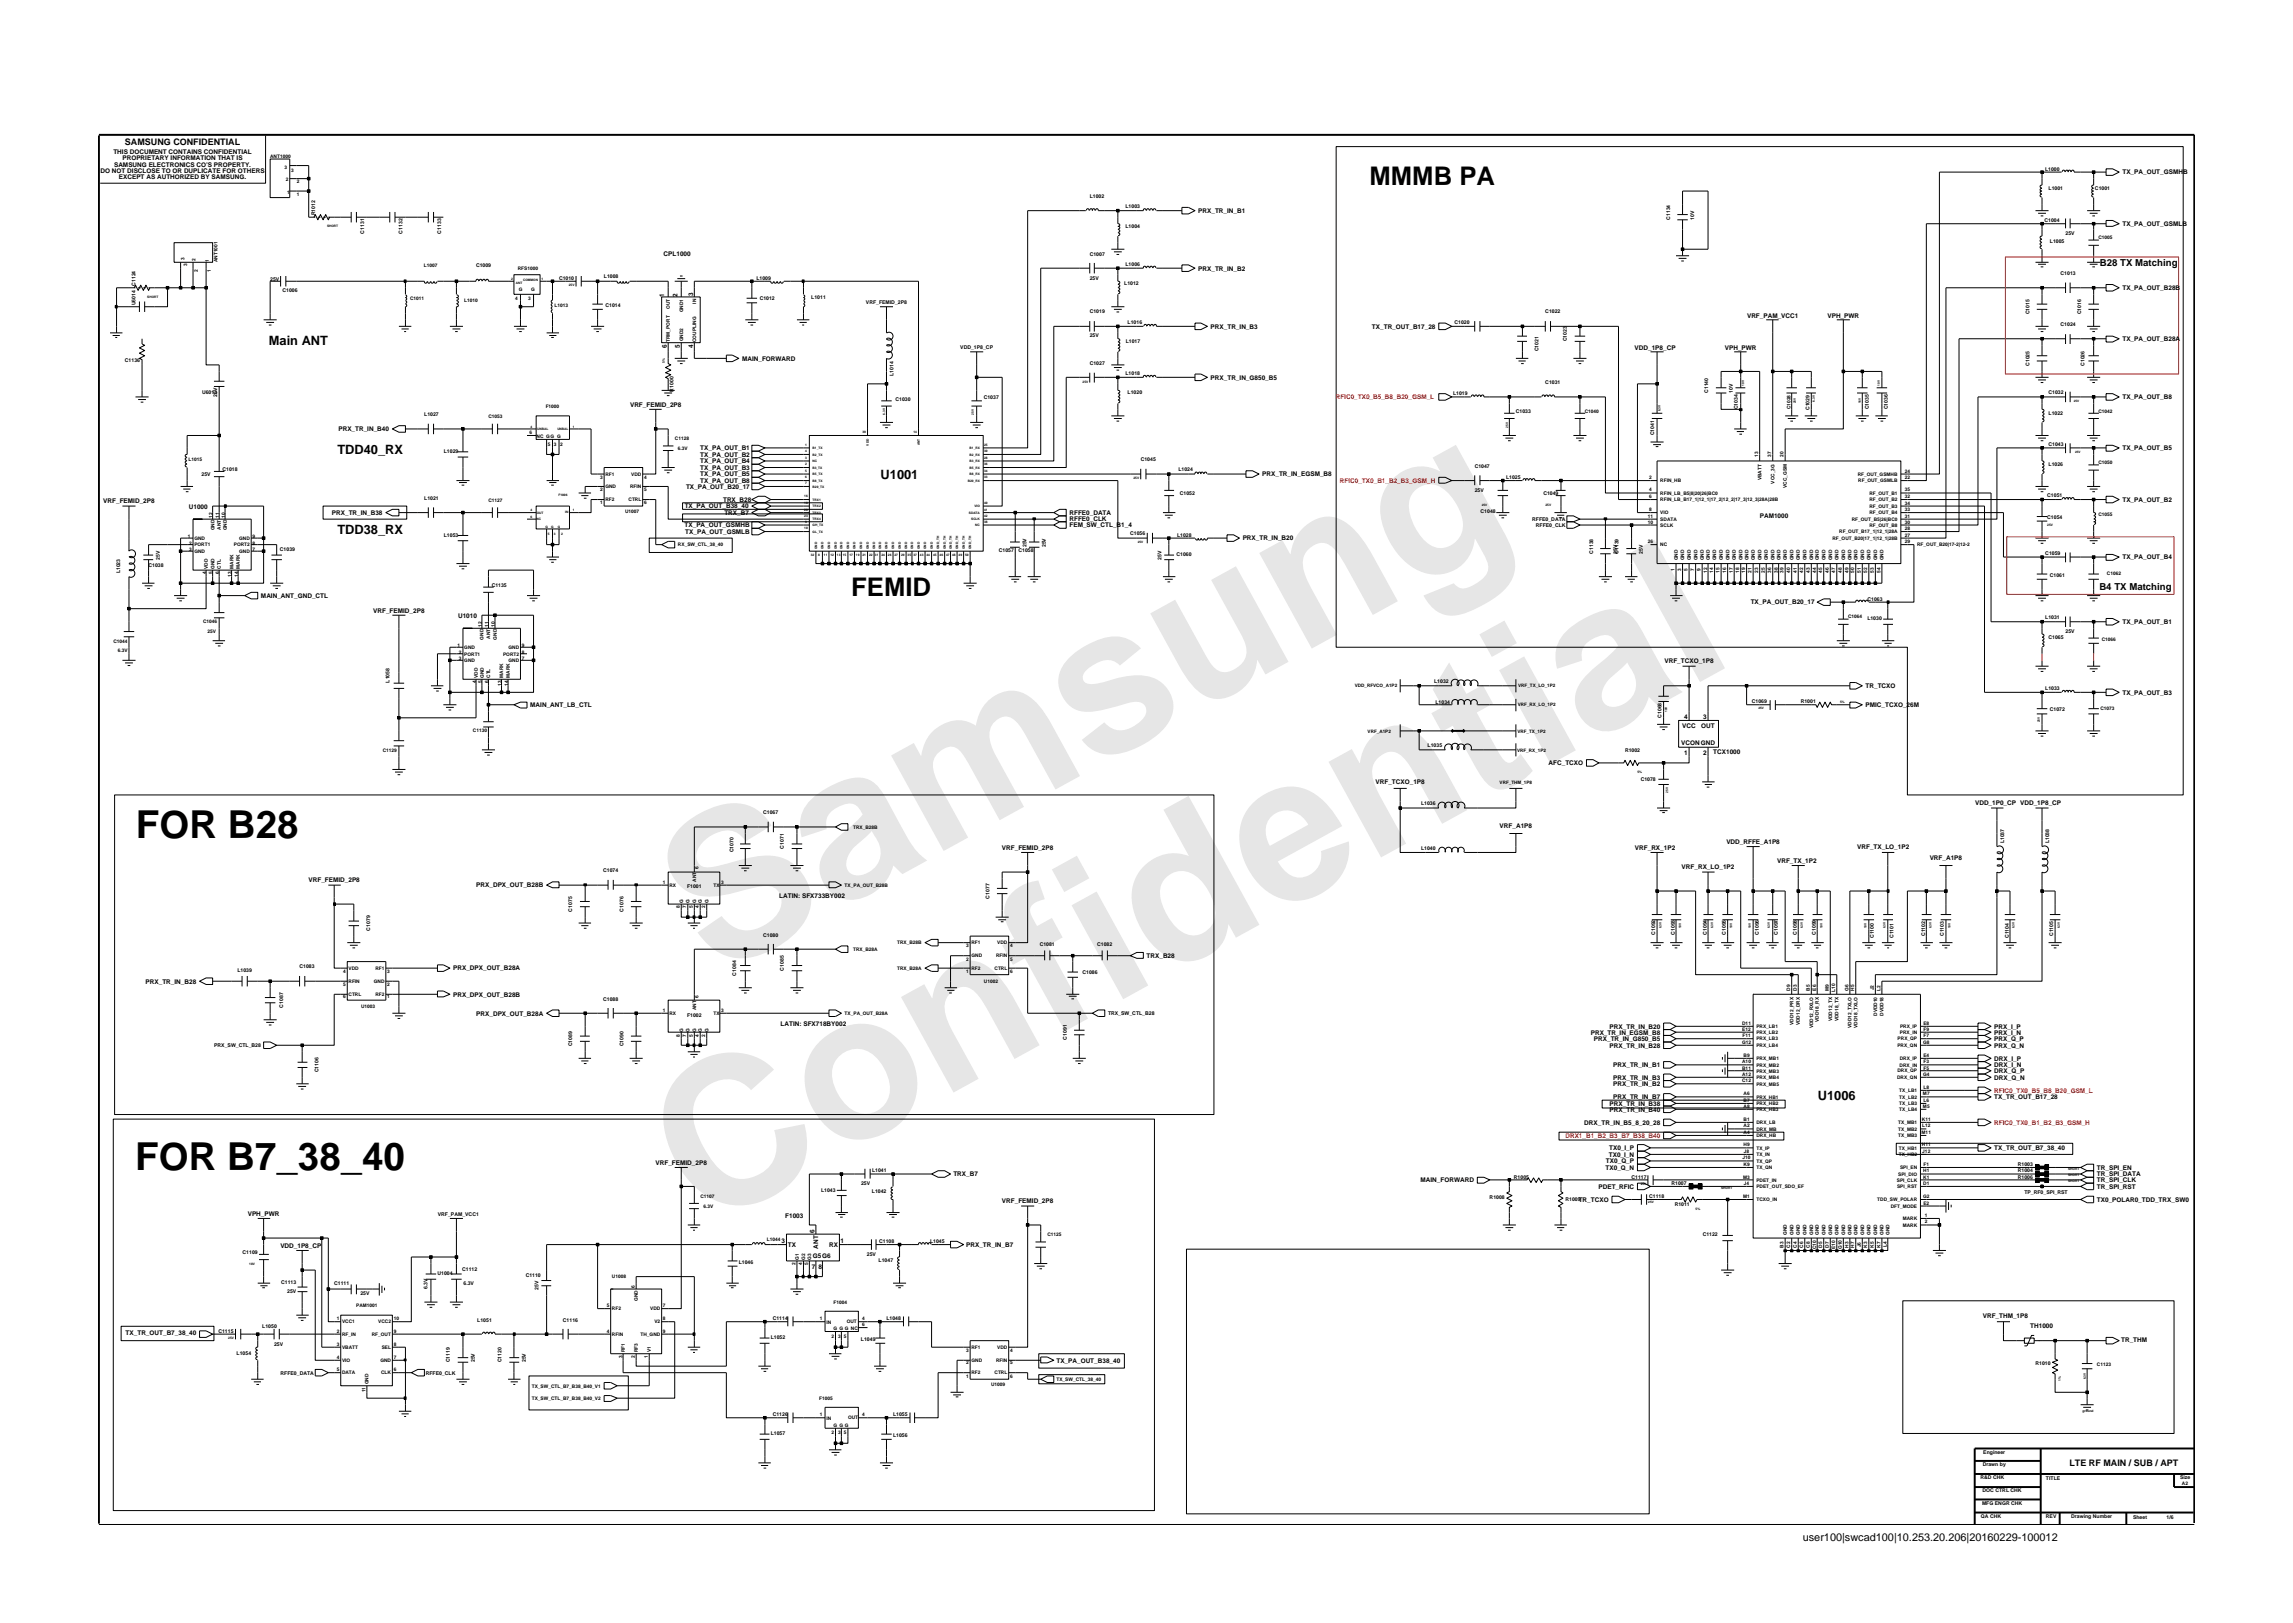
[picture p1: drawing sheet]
<svg xmlns="http://www.w3.org/2000/svg" width="297mm" height="210mm" viewBox="0 0 297 210" stroke-linecap="round" stroke-linejoin="round" font-family="sans-serif">
<defs><g id="words">
<g font-size="26.5" fill="#e6e6e6">
<text x="92.4" y="126.7" transform="rotate(-29 92.4 126.7)">Samsung</text>
<text x="91.1" y="159.4" transform="rotate(-29 91.1 159.4)">Confidential</text>
</g>
<g font-size="5">
<text x="17.6" y="108.5">FOR B28</text>
<text x="17.5" y="151.6">FOR B7_38_40</text>
</g>
<g font-size="3.3">
<text x="177.4" y="24">MMMB PA</text>
<text x="110.3" y="77.2">FEMID</text>
</g>
<g font-size="1.7">
<text x="34.8" y="44.7">Main ANT</text>
<text x="43.7" y="58.9">TDD40_RX</text>
<text x="114.1" y="62">U1001</text>
<text x="43.7" y="69.1">TDD38_RX</text>
<text x="235.5" y="142.5">U1006</text>
</g>
<text font-size="1.4" x="233.5" y="199.7">user100|swcad100|10.253.20.206|20160229-100012</text>
<g font-size="1.2">
<text x="16.2" y="18.8">SAMSUNG CONFIDENTIAL</text>
<text x="272" y="34.4">B28 TX Matching</text>
<text x="272" y="76.4">B4 TX Matching</text>
<text x="268.1" y="189.9">LTE RF MAIN / SUB / APT</text>
</g>
<g font-size=".8">
<text x="13" y="22.4">DO NOT DISCLOSE TO OR DUPLICATE FOR OTHERS</text>
<text x="14.7" y="19.9">THIS DOCUMENT CONTAINS CONFIDENTIAL</text>
<text x="14.8" y="21.6">SAMSUNG ELECTRONICS CO’S PROPERTY.</text>
<text x="15.4" y="23.2">EXCEPT AS AUTHORIZED BY SAMSUNG.</text>
<text x="15.9" y="20.7">PROPRIETARY INFORMATION THAT IS</text>
<text x="274.9" y="22.6">TX_PA_OUT_GSMHB</text>
<text x="155.2" y="27.6">PRX_TR_IN_B1</text>
<text x="274.9" y="29.3">TX_PA_OUT_GSMLB</text>
<text x="86" y="33.2">CPL1000</text>
<text x="155.2" y="35">PRX_TR_IN_B2</text>
<text x="86" y="38.4" transform="rotate(-90 86 38.4)">1</text>
<text x="87.7" y="38.4" transform="rotate(-90 87.7 38.4)">2</text>
<text x="89.8" y="38.3" transform="rotate(-90 89.8 38.3)">3</text>
<text x="226.3" y="41.1">VRF_PAM_VCC1</text>
<text x="236.7" y="41.1">VPH_PWR</text>
<text x="274.9" y="37.6">TX_PA_OUT_B28B</text>
<text x="86.4" y="45.1" transform="rotate(-90 86.4 45.1)">6</text>
<text x="88.1" y="45.1" transform="rotate(-90 88.1 45.1)">5</text>
<text x="89.8" y="45.1" transform="rotate(-90 89.8 45.1)">4</text>
<text x="96.1" y="46.7">MAIN_FORWARD</text>
<text x="156.8" y="42.6">PRX_TR_IN_B3</text>
<text x="177.7" y="42.6">TX_TR_OUT_B17_28</text>
<text x="211.7" y="45.3">VDD_1P8_CP</text>
<text x="223.4" y="45.3">VPH_PWR</text>
<text x="274.9" y="44.2">TX_PA_OUT_B28A</text>
<text x="81.6" y="52.7">VRF_FEMID_2P8</text>
<text x="156.8" y="49.2">PRX_TR_IN_G850_B5</text>
<text x="274.9" y="51.7">TX_PA_OUT_B8</text>
<text x="43.8" y="55.9">PRX_TR_IN_B40</text>
<text x="90.7" y="59.2">TX_PA_OUT_B2</text>
<text x="90.7" y="58.3">TX_PA_OUT_B1</text>
<text x="274.9" y="58.3">TX_PA_OUT_B5</text>
<text x="13.4" y="65.2">VRF_FEMID_2P8</text>
<text x="24.5" y="66">U1000</text>
<text x="88.7" y="65.9">TX_PA_OUT_B38_40</text>
<text x="88.9" y="63.3">TX_PA_OUT_B20_17</text>
<text x="90.7" y="60">TX_PA_OUT_B4</text>
<text x="90.7" y="60.9">TX_PA_OUT_B3</text>
<text x="90.7" y="61.7">TX_PA_OUT_B5</text>
<text x="90.7" y="62.6">TX_PA_OUT_B8</text>
<text x="93.7" y="65">TRX_B28</text>
<text x="163.5" y="61.7">PRX_TR_IN_EGSM_B8</text>
<text x="274.9" y="65">TX_PA_OUT_B2</text>
<text x="43" y="66.7">PRX_TR_IN_B38</text>
<text x="88.7" y="68.3">TX_PA_OUT_GSMHB</text>
<text x="88.8" y="69.2">TX_PA_OUT_GSMLB</text>
<text x="93.8" y="66.7">TRX_B7</text>
<text x="138.5" y="66.7">RFFE0_DATA</text>
<text x="138.5" y="68.3">FEM_SW_CTL_B1_4</text>
<text x="138.5" y="67.6">RFFE0_CLK</text>
<text x="161" y="70">PRX_TR_IN_B20</text>
<text x="228" y="67.1">PAM1000</text>
<text x="33.8" y="77.5">MAIN_ANT_GND_CTL</text>
<text x="274.9" y="72.5">TX_PA_OUT_B4</text>
<text x="48.3" y="79.4">VRF_FEMID_2P8</text>
<text x="59.3" y="80.1">U1010</text>
<text x="226.8" y="78.3">TX_PA_OUT_B20_17</text>
<text x="274.9" y="80.8">TX_PA_OUT_B1</text>
<text x="215.6" y="85.8">VRF_TCXO_1P8</text>
<text x="241.7" y="89.1">TR_TCXO</text>
<text x="274.9" y="90">TX_PA_OUT_B3</text>
<text x="68.7" y="91.6">MAIN_ANT_LB_CTL</text>
<text x="217.9" y="94.3">VCC</text>
<text x="218.2" y="93.2">4</text>
<text x="220.4" y="94.3">OUT</text>
<text x="220.6" y="93.2">3</text>
<text x="241.7" y="91.6">PMIC_TCXO_26M</text>
<text x="178.2" y="101.6">VRF_TCXO_1P8</text>
<text x="200.6" y="99.1">AFC_TCXO</text>
<text x="217.8" y="96.5">VCON GND</text>
<text x="218.2" y="97.8">1</text>
<text x="220.6" y="97.8">2</text>
<text x="221.9" y="97.7">TCX1000</text>
<text x="194.3" y="107.3">VRF_A1P8</text>
<text x="255.9" y="104.3">VDD_1P0_CP VDD_1P8_CP</text>
<text x="129.8" y="110.1">VRF_FEMID_2P8</text>
<text x="211.8" y="110.1">VRF_RX_1P2</text>
<text x="217.8" y="112.6">VRF_RX_LO_1P2</text>
<text x="223.6" y="109.3">VDD_RFFE_A1P8</text>
<text x="230.2" y="111.8">VRF_TX_1P2</text>
<text x="240.6" y="110">VRF_TX_LO_1P2</text>
<text x="250" y="111.4">VRF_A1P8</text>
<text x="40" y="114.3">VRF_FEMID_2P8</text>
<text x="61.7" y="115">PRX_DPX_OUT_B28B</text>
<text x="101" y="116.3">LATIN: SFX733BY002</text>
<text x="58.7" y="125.7">PRX_DPX_OUT_B28A</text>
<text x="148.5" y="124.1">TRX_B28</text>
<text x="18.9" y="127.4">PRX_TR_IN_B28</text>
<text x="58.7" y="129.1">PRX_DPX_OUT_B28B</text>
<text x="61.7" y="131.6">PRX_DPX_OUT_B28A</text>
<text x="101.1" y="133">LATIN: SFX718BY002</text>
<text x="206.1" y="134">PRX_TR_IN_EGSM_B8</text>
<text x="206.5" y="134.9">PRX_TR_IN_G850_B5</text>
<text x="208.5" y="133.3">PRX_TR_IN_B20</text>
<text x="208.5" y="135.7">PRX_TR_IN_B28</text>
<text x="258.3" y="133.3">PRX_I_P</text>
<text x="258.3" y="134">PRX_I_N</text>
<text x="258.3" y="134.9">PRX_Q_P</text>
<text x="258.3" y="135.7">PRX_Q_N</text>
<text x="258.3" y="137.4">DRX_I_P</text>
<text x="208.5" y="143.2">PRX_TR_IN_B38</text>
<text x="209" y="142.4">PRX_TR_IN_B7</text>
<text x="209" y="140.7">PRX_TR_IN_B2</text>
<text x="209" y="138.3">PRX_TR_IN_B1</text>
<text x="209" y="139.9">PRX_TR_IN_B3</text>
<text x="258.3" y="142.4">TX_TR_OUT_B17_28</text>
<text x="258.3" y="138.3">DRX_I_N</text>
<text x="258.3" y="139">DRX_Q_P</text>
<text x="258.3" y="139.9">DRX_Q_N</text>
<text x="205.2" y="145.7">DRX_TR_IN_B5_8_20_28</text>
<text x="208.4" y="149.9">TX0_I_N</text>
<text x="208.5" y="149">TX0_I_P</text>
<text x="208.5" y="144">PRX_TR_IN_B40</text>
<text x="258.3" y="149">TX_TR_OUT_B7_38_40</text>
<text x="84.9" y="150.9">VRF_FEMID_2P8</text>
<text x="123.5" y="152.4">TRX_B7</text>
<text x="129.8" y="155.9">VRF_FEMID_2P8</text>
<text x="184" y="153.2">MAIN_FORWARD</text>
<text x="204.5" y="155.7">TR_TCXO</text>
<text x="207.1" y="154">PDET_RFIC</text>
<text x="208" y="151.5">TX0_Q_N</text>
<text x="208" y="150.7">TX0_Q_P</text>
<text x="271.6" y="155.7">TX0_POLAR0_TDD_TRX_SW0</text>
<text x="271.6" y="151.5">TR_SPI_EN</text>
<text x="271.6" y="153.2">TR_SPI_CLK</text>
<text x="271.6" y="152.4">TR_SPI_DATA</text>
<text x="271.6" y="154">TR_SPI_RST</text>
<text x="32.1" y="157.6">VPH_PWR</text>
<text x="36.3" y="161.7">VDD_1P8_CP</text>
<text x="101.3" y="161.1">3</text>
<text x="101.7" y="157.8">F1003</text>
<text x="102.1" y="161.5">TX</text>
<text x="105.5" y="159.7" transform="rotate(-90 105.5 159.7)">6</text>
<text x="106" y="161.8" transform="rotate(-90 106 161.8)">ANT</text>
<text x="107.4" y="161.5">RX</text>
<text x="108.9" y="161.1">1</text>
<text x="125.2" y="161.5">PRX_TR_IN_B7</text>
<text x="105.2" y="164.4">7</text>
<text x="105.3" y="163">G5G6</text>
<text x="106" y="164.4">8</text>
<text x="16.3" y="173">TX_TR_OUT_B7_38_40</text>
<text x="256.9" y="170.7">VRF_THM_1P8</text>
<text x="263" y="172">TH1000</text>
<text x="274.8" y="173.9">TR_THM</text>
<text x="136.8" y="176.5">TX_PA_OUT_B38_40</text>
</g>
<g font-size=".8" fill="#f00">
<text x="173" y="51.7">RFIC0_TX0_B5_B8_B20_GSM_L</text>
<text x="173.6" y="62.6">RFIC0_TX0_B1_B2_B3_GSM_H</text>
<text x="258.3" y="141.6">RFIC0_TX0_B5_B8_B20_GSM_L</text>
<text x="202.8" y="147.4">DRX1_B1_B2_B3_B7_B38_B40</text>
<text x="258.3" y="145.7">RFIC0_TX0_B1_B2_B3_GSM_H</text>
</g>
<g font-size=".7">
<text x="264.9" y="22.1">L1000</text>
<text x="40.8" y="27.9" transform="rotate(-90 40.8 27.9)">R1012</text>
<text x="141.2" y="25.6">L1002</text>
<text x="145.8" y="26.9">L1003</text>
<text x="145.8" y="29.6">L1004</text>
<text x="216.4" y="28.5" transform="rotate(-90 216.4 28.5)">C1134</text>
<text x="219.5" y="28.5" transform="rotate(-90 219.5 28.5)">10V</text>
<text x="264.9" y="28.7">C1004</text>
<text x="265.4" y="24.6">L1001</text>
<text x="271.4" y="24.6">C1001</text>
<text x="47.2" y="30.3" transform="rotate(-90 47.2 30.3)">C1131</text>
<text x="52.2" y="30.3" transform="rotate(-90 52.2 30.3)">C1132</text>
<text x="57.2" y="30.3" transform="rotate(-90 57.2 30.3)">C1133</text>
<text x="61.7" y="34.6">C1009</text>
<text x="141.2" y="33.1">C1007</text>
<text x="145.8" y="34.5">L1006</text>
<text x="265.5" y="31.4">L1005</text>
<text x="266.9" y="35.7">C1013</text>
<text x="267.6" y="30.4">25V</text>
<text x="17.6" y="39.6" transform="rotate(-90 17.6 39.6)">U6014</text>
<text x="17.6" y="37" transform="rotate(-90 17.6 37)">C1124</text>
<text x="35" y="36.4">25V</text>
<text x="36.6" y="37.8">C1006</text>
<text x="72.4" y="36.3">C1010</text>
<text x="78.2" y="36.1">L1008</text>
<text x="78.4" y="39.7">C1014</text>
<text x="98" y="36.3">L1009</text>
<text x="98.4" y="38.9">C1012</text>
<text x="105.1" y="38.7">L1011</text>
<text x="112.2" y="39.4">VRF_FEMID_2P8</text>
<text x="141.2" y="40.6">C1019</text>
<text x="141.2" y="36.3">25V</text>
<text x="145.6" y="36.9">L1012</text>
<text x="200.2" y="40.6">C1022</text>
<text x="262.9" y="40.7" transform="rotate(-90 262.9 40.7)">C1015</text>
<text x="269.6" y="40.7" transform="rotate(-90 269.6 40.7)">C1016</text>
<text x="16.2" y="46.9">C1136</text>
<text x="124.4" y="45.2">VDD_1P8_CP</text>
<text x="141.2" y="47.3">C1027</text>
<text x="141.2" y="43.7">25V</text>
<text x="145.8" y="44.4">L1017</text>
<text x="146.1" y="42">L1016</text>
<text x="188.4" y="42">C1020</text>
<text x="199.3" y="45.5" transform="rotate(-90 199.3 45.5)">C1021</text>
<text x="203" y="44.2" transform="rotate(-90 203 44.2)">C1023</text>
<text x="262.9" y="47.4" transform="rotate(-90 262.9 47.4)">C1025</text>
<text x="266.9" y="42.3">C1024</text>
<text x="270" y="47.4" transform="rotate(-90 270 47.4)">C1026</text>
<text x="26.2" y="51.1">U6013</text>
<text x="28.1" y="51.4" transform="rotate(-90 28.1 51.4)">25V</text>
<text x="55" y="53.9">L1027</text>
<text x="87.2" y="50.7" transform="rotate(-90 87.2 50.7)">R1000</text>
<text x="115.8" y="48.7" transform="rotate(-90 115.8 48.7)">L1014</text>
<text x="116" y="51.9">C1030</text>
<text x="127.4" y="51.7">C1037</text>
<text x="145.8" y="48.6">L1018</text>
<text x="146.1" y="51.1">L1020</text>
<text x="188.2" y="51.2">L1019</text>
<text x="196.4" y="53.5">C1033</text>
<text x="200.2" y="49.7">C1031</text>
<text x="221.3" y="50.9" transform="rotate(-90 221.3 50.9)">C1140</text>
<text x="224.5" y="50.9" transform="rotate(-90 224.5 50.9)">10V</text>
<text x="225.1" y="53" transform="rotate(-90 225.1 53)">C1034</text>
<text x="234.4" y="53.1" transform="rotate(-90 234.4 53.1)">C1029</text>
<text x="242.1" y="53" transform="rotate(-90 242.1 53)">C1035</text>
<text x="244.5" y="53" transform="rotate(-90 244.5 53)">C1036</text>
<text x="265.4" y="51.1">C1032</text>
<text x="265.4" y="53.7">L1022</text>
<text x="57.5" y="58.7">L1029</text>
<text x="147.8" y="59.7">C1045</text>
<text x="214.3" y="56.4" transform="rotate(-90 214.3 56.4)">C1041</text>
<text x="265.4" y="57.7">C1043</text>
<text x="26.1" y="61.6">25V</text>
<text x="28.8" y="61">C1018</text>
<text x="55" y="64.7">L1021</text>
<text x="152.7" y="61">L1024</text>
<text x="152.8" y="64.1">C1052</text>
<text x="191" y="63.7">25V</text>
<text x="191" y="60.6">C1047</text>
<text x="195.1" y="62">L1025</text>
<text x="199.9" y="64.1">C1049</text>
<text x="265.2" y="64.4">C1051</text>
<text x="265.4" y="60.3">L1026</text>
<text x="36.3" y="71.4">C1039</text>
<text x="57.5" y="69.5">L1053</text>
<text x="129.4" y="71.6">C1057</text>
<text x="131.9" y="71.6">C1058</text>
<text x="133" y="70.9" transform="rotate(-90 133 70.9)">25V</text>
<text x="135.5" y="70.9" transform="rotate(-90 135.5 70.9)">25V</text>
<text x="146.4" y="69.3">C1056</text>
<text x="152.4" y="72">C1060</text>
<text x="152.5" y="69.5">L1028</text>
<text x="191.8" y="66.4">C1048</text>
<text x="198.5" y="67.5">RFFE0_DATA</text>
<text x="199" y="68.3">RFFE0_CLK</text>
<text x="206.4" y="71.7" transform="rotate(-90 206.4 71.7)">C1138</text>
<text x="209.5" y="71.7" transform="rotate(-90 209.5 71.7)">25V</text>
<text x="209.7" y="71.7" transform="rotate(-90 209.7 71.7)">C1139</text>
<text x="212.8" y="71.7" transform="rotate(-90 212.8 71.7)">25V</text>
<text x="265" y="71.9">C1059</text>
<text x="265.2" y="67.3">C1054</text>
<text x="15.6" y="74.3" transform="rotate(-90 15.6 74.3)">L1023</text>
<text x="19.2" y="73.4">C1038</text>
<text x="20.7" y="72.5" transform="rotate(-90 20.7 72.5)">25V</text>
<text x="63.7" y="76">C1135</text>
<text x="150.5" y="72.5" transform="rotate(-90 150.5 72.5)">25V</text>
<text x="241.9" y="77.8">C1063</text>
<text x="265.5" y="74.7">C1061</text>
<text x="241.9" y="80.3">L1030</text>
<text x="265" y="80.2">L1031</text>
<text x="265.4" y="82.8">C1065</text>
<text x="267.6" y="82">25V</text>
<text x="50.5" y="88.4" transform="rotate(-90 50.5 88.4)">L1058</text>
<text x="185.8" y="88.5">L1032</text>
<text x="265" y="89.3">L1033</text>
<text x="186" y="91.2">L1034</text>
<text x="215.3" y="93" transform="rotate(-90 215.3 93)">C1068</text>
<text x="226.9" y="91">C1069</text>
<text x="233.3" y="91.1">R1001</text>
<text x="265.5" y="92.1">C1072</text>
<text x="184.9" y="96.8">L1035</text>
<text x="210.5" y="97.5">R1002</text>
<text x="212.5" y="101.2">C1078</text>
<text x="98.9" y="105.5">C1067</text>
<text x="184.1" y="104.2">L1036</text>
<text x="78.1" y="113">C1074</text>
<text x="95" y="110.4" transform="rotate(-90 95 110.4)">C1070</text>
<text x="101.5" y="109.9" transform="rotate(-90 101.5 109.9)">C1071</text>
<text x="184.1" y="110.1">L1040</text>
<text x="259.6" y="109.3" transform="rotate(-90 259.6 109.3)">L1037</text>
<text x="265.4" y="109.3" transform="rotate(-90 265.4 109.3)">L1038</text>
<text x="74.1" y="118.1" transform="rotate(-90 74.1 118.1)">C1075</text>
<text x="80.8" y="118.1" transform="rotate(-90 80.8 118.1)">C1076</text>
<text x="89" y="115.1">F1001</text>
<text x="128.2" y="116.4" transform="rotate(-90 128.2 116.4)">C1077</text>
<text x="30.8" y="125.9">L1039</text>
<text x="38.8" y="125.4">C1083</text>
<text x="47.9" y="120.6" transform="rotate(-90 47.9 120.6)">C1079</text>
<text x="98.9" y="121.3">C1080</text>
<text x="101.5" y="125.8" transform="rotate(-90 101.5 125.8)">C1085</text>
<text x="134.7" y="122.5">C1081</text>
<text x="142.1" y="122.5">C1082</text>
<text x="214.4" y="121.1" transform="rotate(-90 214.4 121.1)">C1092</text>
<text x="216.9" y="121.1" transform="rotate(-90 216.9 121.1)">C1093</text>
<text x="221.1" y="121.1" transform="rotate(-90 221.1 121.1)">C1094</text>
<text x="223.5" y="121.1" transform="rotate(-90 223.5 121.1)">C1095</text>
<text x="227.8" y="121.1" transform="rotate(-90 227.8 121.1)">C1096</text>
<text x="230.3" y="121.1" transform="rotate(-90 230.3 121.1)">C1097</text>
<text x="232.8" y="121.1" transform="rotate(-90 232.8 121.1)">C1098</text>
<text x="235.2" y="121.1" transform="rotate(-90 235.2 121.1)">C1099</text>
<text x="242.7" y="121.5" transform="rotate(-90 242.7 121.5)">C1100</text>
<text x="245.3" y="121.5" transform="rotate(-90 245.3 121.5)">C1101</text>
<text x="249.4" y="121.3" transform="rotate(-90 249.4 121.3)">C1102</text>
<text x="251.8" y="121.3" transform="rotate(-90 251.8 121.3)">C1103</text>
<text x="260.2" y="121.5" transform="rotate(-90 260.2 121.5)">C1104</text>
<text x="266" y="121.3" transform="rotate(-90 266 121.3)">C1105</text>
<text x="36.7" y="130.5" transform="rotate(-90 36.7 130.5)">C1087</text>
<text x="78.1" y="129.6">C1088</text>
<text x="89" y="131.8">F1002</text>
<text x="95.4" y="126.4" transform="rotate(-90 95.4 126.4)">C1084</text>
<text x="140.2" y="126.2">C1086</text>
<text x="143.5" y="131.5">TRX_SW_CTL_B28</text>
<text x="27.7" y="135.7">PRX_SW_CTL_B28</text>
<text x="74.1" y="135.5" transform="rotate(-90 74.1 135.5)">C1089</text>
<text x="80.8" y="135.5" transform="rotate(-90 80.8 135.5)">C1090</text>
<text x="138.2" y="134.7" transform="rotate(-90 138.2 134.7)">C1091</text>
<text x="41.2" y="138.9" transform="rotate(-90 41.2 138.9)">C1106</text>
<text x="106.4" y="154.4">L1043</text>
<text x="111.5" y="153.5">25V</text>
<text x="113" y="154.5">L1042</text>
<text x="113" y="151.8">L1041</text>
<text x="193" y="155.4">R1008</text>
<text x="196.1" y="152.7">R1005</text>
<text x="202.8" y="155.6">R1009</text>
<text x="211.4" y="152.7">C1117</text>
<text x="213.6" y="155.1">C1118</text>
<text x="216.5" y="153.5">R1007</text>
<text x="261.4" y="151.8">R1004</text>
<text x="261.4" y="152.7">R1006</text>
<text x="261.4" y="151">R1003</text>
<text x="262.2" y="154.6">TP_RF0_SPI_RST</text>
<text x="56.7" y="157.5">VRF_PAM_VCC1</text>
<text x="113.9" y="161">C1108</text>
<text x="120.5" y="161">L1045</text>
<text x="216.9" y="156.2">R1011</text>
<text x="220.6" y="160.1">C1122</text>
<text x="31.4" y="162.4">C1109</text>
<text x="36.4" y="166.3">C1113</text>
<text x="37.2" y="167.5">25V</text>
<text x="43.3" y="166.5">C1111</text>
<text x="46.7" y="167.7">25V</text>
<text x="55.4" y="167" transform="rotate(-90 55.4 167)">6.3V</text>
<text x="56.7" y="165.1">U1004</text>
<text x="59.9" y="164.6">C1112</text>
<text x="60" y="166.5">6.3V</text>
<text x="68.1" y="165.4">C1110</text>
<text x="69.8" y="167.1" transform="rotate(-90 69.8 167.1)">25V</text>
<text x="95.7" y="163.7">L1046</text>
<text x="112.3" y="162.7">25V</text>
<text x="113.8" y="163.5">L1047</text>
<text x="28.3" y="172.7">C1115</text>
<text x="34" y="172">L1050</text>
<text x="61.8" y="171.2">L1051</text>
<text x="72.9" y="171.2">C1116</text>
<text x="99.9" y="173.5">L1052</text>
<text x="100.1" y="171">C1114</text>
<text x="111.5" y="173.7">L1049</text>
<text x="114.8" y="171">L1048</text>
<text x="30.7" y="175.5">L1054</text>
<text x="35.5" y="174.4">25V</text>
<text x="36.3" y="178.1">RFFE0_DATA</text>
<text x="55.1" y="178.1">RFFE0_CLK</text>
<text x="58.3" y="176.5" transform="rotate(-90 58.3 176.5)">C1119</text>
<text x="61.5" y="176.5" transform="rotate(-90 61.5 176.5)">25V</text>
<text x="65" y="176.5" transform="rotate(-90 65 176.5)">C1120</text>
<text x="68.1" y="176.5" transform="rotate(-90 68.1 176.5)">25V</text>
<text x="263.7" y="176.8">R1010</text>
<text x="99.9" y="186">L1057</text>
<text x="100.1" y="183.4">C1126</text>
<text x="115.7" y="183.4">L1055</text>
<text x="115.7" y="186.1">L1056</text>
<text x="256.6" y="191.6">R&amp;D CHK</text>
<text x="256.8" y="189.9">Drawn by</text>
<text x="256.9" y="188.3">Engineer</text>
<text x="265" y="191.8">TITLE</text>
<text x="282.4" y="191.6">Size</text>
<text x="256.6" y="196.6">QA CHK</text>
<text x="256.8" y="194.9">MFG ENGR CHK</text>
<text x="256.8" y="193.2">DOC CTRL CHK</text>
<text x="265" y="196.6">REV</text>
<text x="268.3" y="196.6">Drawing Number</text>
<text x="276.3" y="196.8">Sheet</text>
<text x="280.7" y="196.8">1/6</text>
</g>
<g font-size=".6">
<text x="35" y="20.4">ANT1000</text>
<text x="36.9" y="22">3</text>
<text x="37" y="23.5">2</text>
<text x="37.7" y="22.3">3</text>
<text x="38.5" y="23.8">2</text>
<text x="37.2" y="25.1">1</text>
<text x="38.5" y="25.4">1</text>
<text x="23.9" y="33.6" transform="rotate(-90 23.9 33.6)">3</text>
<text x="24.2" y="34.4" transform="rotate(-90 24.2 34.4)">3</text>
<text x="25.3" y="33.8" transform="rotate(-90 25.3 33.8)">2</text>
<text x="25.6" y="35.2" transform="rotate(-90 25.6 35.2)">2</text>
<text x="27" y="34" transform="rotate(-90 27 34)">1</text>
<text x="27.3" y="35.2" transform="rotate(-90 27.3 35.2)">1</text>
<text x="28.2" y="34" transform="rotate(-90 28.2 34)">ANT1001</text>
<text x="54.9" y="34.6">L1007</text>
<text x="67.1" y="35">RFS1000</text>
<text x="271.8" y="31">C1005</text>
<text x="53.1" y="38.9">C1011</text>
<text x="60.1" y="39.1">L1010</text>
<text x="66.7" y="38.9">4</text>
<text x="67.2" y="37.7">G</text>
<text x="68.4" y="38.9">3</text>
<text x="68.8" y="37.7">G</text>
<text x="71.8" y="39.7">L1013</text>
<text x="86.8" y="40" transform="rotate(-90 86.8 40)">OUT</text>
<text x="88.5" y="40.5" transform="rotate(-90 88.5 40.5)">GND1</text>
<text x="90.2" y="39.3" transform="rotate(-90 90.2 39.3)">IN</text>
<text x="86.8" y="44.3" transform="rotate(-90 86.8 44.3)">TRM_PORT</text>
<text x="88.5" y="44.2" transform="rotate(-90 88.5 44.2)">GND2</text>
<text x="90.2" y="44.3" transform="rotate(-90 90.2 44.3)">COUPLING</text>
<text x="70.7" y="52.9">F1000</text>
<text x="205.3" y="53.5">C1040</text>
<text x="231.9" y="53" transform="rotate(-90 231.9 53)">C1028</text>
<text x="271.8" y="53.5">C1042</text>
<text x="24.4" y="59.7">L1015</text>
<text x="63.3" y="54.2">C1053</text>
<text x="68.6" y="56.2">6</text>
<text x="69.5" y="56.8">NC G G G</text>
<text x="71" y="57.8">5</text>
<text x="71.7" y="57.8">3</text>
<text x="72.6" y="57.8">2</text>
<text x="87.4" y="57">C1128</text>
<text x="87.8" y="58.3">6.3V</text>
<text x="227.8" y="59.2" transform="rotate(-90 227.8 59.2)">13</text>
<text x="229.4" y="59.2" transform="rotate(-90 229.4 59.2)">37</text>
<text x="231.1" y="59.2" transform="rotate(-90 231.1 59.2)">20</text>
<text x="63.3" y="65">C1127</text>
<text x="77.7" y="63.6">2</text>
<text x="77.7" y="62">3</text>
<text x="77.7" y="65.3">1</text>
<text x="78.4" y="63.2">GND</text>
<text x="78.4" y="61.6">RF1</text>
<text x="78.4" y="64.9">RF2</text>
<text x="81.4" y="64.9">CTRL</text>
<text x="81.6" y="63.2">RFIN</text>
<text x="81.8" y="61.6">VDD</text>
<text x="83.4" y="65.3">6</text>
<text x="83.4" y="63.6">5</text>
<text x="83.4" y="62">4</text>
<text x="213.6" y="64.5">6</text>
<text x="213.6" y="63.7">4</text>
<text x="213.6" y="62.1">2</text>
<text x="215.1" y="64.9">RFIN_LB_B17_1|12_1|17_2|12_2|17_3|12_3|28A|28B</text>
<text x="215.1" y="64.1">RFIN_LB_B5|8|20|26|BC0</text>
<text x="215.1" y="62.5">RFIN_HB</text>
<text x="228.2" y="62.2" transform="rotate(-90 228.2 62.2)">VBATT</text>
<text x="229.9" y="62.6" transform="rotate(-90 229.9 62.6)">VCC_3G</text>
<text x="231.5" y="63.2" transform="rotate(-90 231.5 63.2)">VCC_GSM</text>
<text x="240.7" y="61.6">RF_OUT_GSMHB</text>
<text x="240.7" y="62.5">RF_OUT_GSMLB</text>
<text x="242.2" y="64.9">RF_OUT_B2</text>
<text x="242.2" y="65.8">RF_OUT_B3</text>
<text x="242.2" y="64.1">RF_OUT_B1</text>
<text x="246.7" y="61.2">24</text>
<text x="246.7" y="64.5">32</text>
<text x="246.7" y="65.4">34</text>
<text x="246.7" y="63.7">35</text>
<text x="246.7" y="62.1">22</text>
<text x="271.8" y="60.1">C1050</text>
<text x="24.3" y="69.7">1</text>
<text x="24.5" y="70.6">2</text>
<text x="24.5" y="71.4">3</text>
<text x="25.2" y="69.9">GND</text>
<text x="25.2" y="70.8">PORT1</text>
<text x="25.2" y="71.6">GND</text>
<text x="27.5" y="67.1" transform="rotate(-90 27.5 67.1)">12</text>
<text x="27.8" y="68.7" transform="rotate(-90 27.8 68.7)">GND</text>
<text x="28.4" y="67.1" transform="rotate(-90 28.4 67.1)">11</text>
<text x="28.6" y="68.6" transform="rotate(-90 28.6 68.6)">ANT</text>
<text x="29.2" y="67.1" transform="rotate(-90 29.2 67.1)">10</text>
<text x="29.4" y="68.7" transform="rotate(-90 29.4 68.7)">GND</text>
<text x="30.3" y="70.8">PORT2</text>
<text x="31" y="69.9">GND</text>
<text x="31" y="71.6">GND</text>
<text x="32.7" y="69.7">9</text>
<text x="32.7" y="71.4">7</text>
<text x="32.7" y="70.6">8</text>
<text x="81" y="66.4">U1007</text>
<text x="87.8" y="70.8">RX_SW_CTL_38_40</text>
<text x="213.5" y="70.4">26</text>
<text x="213.5" y="67.8">10</text>
<text x="213.5" y="67.1">11</text>
<text x="213.6" y="66.2">8</text>
<text x="215.1" y="66.6">VIO</text>
<text x="215.1" y="70.8">NC</text>
<text x="215.1" y="68.2">SCLK</text>
<text x="215.1" y="67.5">SDATA</text>
<text x="237.4" y="69.9">RF_OUT_B20|17_1|12_1|28B</text>
<text x="238.3" y="69.1">RF_OUT_B17_1|12_1|28A</text>
<text x="239.9" y="67.5">RF_OUT_B5|26|BC0</text>
<text x="242.2" y="68.2">RF_OUT_B8</text>
<text x="242.2" y="66.6">RF_OUT_B4</text>
<text x="246.7" y="70.4">29</text>
<text x="246.7" y="67.8">30</text>
<text x="246.7" y="67.1">31</text>
<text x="246.7" y="66.2">33</text>
<text x="246.7" y="69.5">27</text>
<text x="246.7" y="68.7">28</text>
<text x="248.4" y="70.8">RF_OUT_B20|17-2|12-2</text>
<text x="271.8" y="66.8">C1055</text>
<text x="26.7" y="74.4" transform="rotate(-90 26.7 74.4)">4</text>
<text x="26.9" y="73.7" transform="rotate(-90 26.9 73.7)">VDD</text>
<text x="27.5" y="74.4" transform="rotate(-90 27.5 74.4)">5</text>
<text x="27.8" y="73.7" transform="rotate(-90 27.8 73.7)">GND</text>
<text x="28.4" y="74.4" transform="rotate(-90 28.4 74.4)">6</text>
<text x="28.6" y="73.7" transform="rotate(-90 28.6 73.7)">CTL</text>
<text x="30" y="74.7" transform="rotate(-90 30 74.7)">13</text>
<text x="30.2" y="73.7" transform="rotate(-90 30.2 73.7)">MARK</text>
<text x="30.8" y="74.7" transform="rotate(-90 30.8 74.7)">14</text>
<text x="31.1" y="73.7" transform="rotate(-90 31.1 73.7)">MARK</text>
<text x="216.9" y="74" transform="rotate(-90 216.9 74)">1</text>
<text x="217.3" y="72.6" transform="rotate(-90 217.3 72.6)">GND</text>
<text x="217.8" y="74" transform="rotate(-90 217.8 74)">3</text>
<text x="218.2" y="72.6" transform="rotate(-90 218.2 72.6)">GND</text>
<text x="218.6" y="74" transform="rotate(-90 218.6 74)">5</text>
<text x="219" y="72.6" transform="rotate(-90 219 72.6)">GND</text>
<text x="219.5" y="74" transform="rotate(-90 219.5 74)">7</text>
<text x="219.9" y="72.6" transform="rotate(-90 219.9 72.6)">GND</text>
<text x="220.3" y="74" transform="rotate(-90 220.3 74)">9</text>
<text x="220.7" y="72.6" transform="rotate(-90 220.7 72.6)">GND</text>
<text x="221.2" y="74.2" transform="rotate(-90 221.2 74.2)">12</text>
<text x="221.5" y="72.6" transform="rotate(-90 221.5 72.6)">GND</text>
<text x="221.9" y="74.2" transform="rotate(-90 221.9 74.2)">14</text>
<text x="222.3" y="72.6" transform="rotate(-90 222.3 72.6)">GND</text>
<text x="222.8" y="74.2" transform="rotate(-90 222.8 74.2)">15</text>
<text x="223.2" y="72.6" transform="rotate(-90 223.2 72.6)">GND</text>
<text x="223.6" y="74.2" transform="rotate(-90 223.6 74.2)">16</text>
<text x="224" y="72.6" transform="rotate(-90 224 72.6)">GND</text>
<text x="224.5" y="74.2" transform="rotate(-90 224.5 74.2)">17</text>
<text x="224.9" y="72.6" transform="rotate(-90 224.9 72.6)">GND</text>
<text x="225.3" y="74.2" transform="rotate(-90 225.3 74.2)">18</text>
<text x="225.7" y="72.6" transform="rotate(-90 225.7 72.6)">GND</text>
<text x="226.1" y="74.2" transform="rotate(-90 226.1 74.2)">19</text>
<text x="226.5" y="72.6" transform="rotate(-90 226.5 72.6)">GND</text>
<text x="226.9" y="74.2" transform="rotate(-90 226.9 74.2)">21</text>
<text x="227.3" y="72.6" transform="rotate(-90 227.3 72.6)">GND</text>
<text x="227.8" y="74.2" transform="rotate(-90 227.8 74.2)">23</text>
<text x="228.2" y="72.6" transform="rotate(-90 228.2 72.6)">GND</text>
<text x="228.6" y="74.2" transform="rotate(-90 228.6 74.2)">25</text>
<text x="229" y="72.6" transform="rotate(-90 229 72.6)">GND</text>
<text x="229.4" y="74.2" transform="rotate(-90 229.4 74.2)">36</text>
<text x="229.9" y="72.6" transform="rotate(-90 229.9 72.6)">GND</text>
<text x="230.3" y="74.2" transform="rotate(-90 230.3 74.2)">38</text>
<text x="230.6" y="72.6" transform="rotate(-90 230.6 72.6)">GND</text>
<text x="231.1" y="74.2" transform="rotate(-90 231.1 74.2)">39</text>
<text x="231.5" y="72.6" transform="rotate(-90 231.5 72.6)">GND</text>
<text x="231.9" y="74.2" transform="rotate(-90 231.9 74.2)">40</text>
<text x="232.3" y="72.6" transform="rotate(-90 232.3 72.6)">GND</text>
<text x="232.8" y="74.2" transform="rotate(-90 232.8 74.2)">41</text>
<text x="233.2" y="72.6" transform="rotate(-90 233.2 72.6)">GND</text>
<text x="233.6" y="74.2" transform="rotate(-90 233.6 74.2)">42</text>
<text x="234" y="72.6" transform="rotate(-90 234 72.6)">GND</text>
<text x="234.4" y="74.2" transform="rotate(-90 234.4 74.2)">43</text>
<text x="234.9" y="72.6" transform="rotate(-90 234.9 72.6)">GND</text>
<text x="235.3" y="74.2" transform="rotate(-90 235.3 74.2)">44</text>
<text x="235.6" y="72.6" transform="rotate(-90 235.6 72.6)">GND</text>
<text x="236.1" y="74.2" transform="rotate(-90 236.1 74.2)">45</text>
<text x="236.5" y="72.6" transform="rotate(-90 236.5 72.6)">GND</text>
<text x="236.9" y="74.2" transform="rotate(-90 236.9 74.2)">46</text>
<text x="237.3" y="72.6" transform="rotate(-90 237.3 72.6)">GND</text>
<text x="237.7" y="74.2" transform="rotate(-90 237.7 74.2)">47</text>
<text x="238.2" y="72.6" transform="rotate(-90 238.2 72.6)">GND</text>
<text x="238.6" y="74.2" transform="rotate(-90 238.6 74.2)">48</text>
<text x="239" y="72.6" transform="rotate(-90 239 72.6)">GND</text>
<text x="239.4" y="74.2" transform="rotate(-90 239.4 74.2)">49</text>
<text x="239.9" y="72.6" transform="rotate(-90 239.9 72.6)">GND</text>
<text x="240.2" y="74.2" transform="rotate(-90 240.2 74.2)">50</text>
<text x="240.6" y="72.6" transform="rotate(-90 240.6 72.6)">GND</text>
<text x="241" y="74.2" transform="rotate(-90 241 74.2)">51</text>
<text x="241.5" y="72.6" transform="rotate(-90 241.5 72.6)">GND</text>
<text x="241.9" y="74.2" transform="rotate(-90 241.9 74.2)">52</text>
<text x="242.3" y="72.6" transform="rotate(-90 242.3 72.6)">GND</text>
<text x="242.7" y="74.2" transform="rotate(-90 242.7 74.2)">53</text>
<text x="243.2" y="72.6" transform="rotate(-90 243.2 72.6)">GND</text>
<text x="243.6" y="74.2" transform="rotate(-90 243.6 74.2)">54</text>
<text x="244" y="72.6" transform="rotate(-90 244 72.6)">GND</text>
<text x="272.9" y="74.5">C1062</text>
<text x="14.7" y="83.3">C1044</text>
<text x="26.3" y="80.7">C1046</text>
<text x="26.9" y="82">25V</text>
<text x="59.3" y="83.8">1</text>
<text x="62.4" y="81.2" transform="rotate(-90 62.4 81.2)">12</text>
<text x="62.7" y="82.9" transform="rotate(-90 62.7 82.9)">GND</text>
<text x="63.3" y="81.2" transform="rotate(-90 63.3 81.2)">11</text>
<text x="63.5" y="82.8" transform="rotate(-90 63.5 82.8)">ANT</text>
<text x="64.1" y="81.2" transform="rotate(-90 64.1 81.2)">10</text>
<text x="64.3" y="82.9" transform="rotate(-90 64.3 82.9)">GND</text>
<text x="67.6" y="83.8">9</text>
<text x="239.4" y="80.1">C1064</text>
<text x="272.3" y="83">C1066</text>
<text x="15.3" y="84.4">6.3V</text>
<text x="59.5" y="84.7">2</text>
<text x="59.5" y="85.5">3</text>
<text x="60.1" y="84.9">PORT1</text>
<text x="60.1" y="85.8">GND</text>
<text x="60.1" y="84.1">GND</text>
<text x="61.7" y="88.5" transform="rotate(-90 61.7 88.5)">4</text>
<text x="61.9" y="87.8" transform="rotate(-90 61.9 87.8)">VDD</text>
<text x="62.4" y="88.5" transform="rotate(-90 62.4 88.5)">5</text>
<text x="62.7" y="87.8" transform="rotate(-90 62.7 87.8)">GND</text>
<text x="63.3" y="88.5" transform="rotate(-90 63.3 88.5)">6</text>
<text x="63.5" y="87.8" transform="rotate(-90 63.5 87.8)">CTL</text>
<text x="65" y="88.9" transform="rotate(-90 65 88.9)">13</text>
<text x="65.2" y="84.9">PORT2</text>
<text x="65.2" y="87.8" transform="rotate(-90 65.2 87.8)">MARK</text>
<text x="65.8" y="88.9" transform="rotate(-90 65.8 88.9)">14</text>
<text x="65.9" y="85.8">GND</text>
<text x="65.9" y="84.1">GND</text>
<text x="66" y="87.8" transform="rotate(-90 66 87.8)">MARK</text>
<text x="67.6" y="85.5">7</text>
<text x="67.6" y="84.7">8</text>
<text x="175.5" y="89.1">VDD_RFVCO_A1P2</text>
<text x="196.7" y="89.1">VRF_TX_LO_1P2</text>
<text x="61.3" y="94.9">C1130</text>
<text x="177.2" y="94.9">VRF_A1P2</text>
<text x="196.6" y="94.9">VRF_TX_1P2</text>
<text x="196.6" y="91.5">VRF_RX_LO_1P2</text>
<text x="272.1" y="92">C1073</text>
<text x="49.6" y="97.4">C1129</text>
<text x="194.3" y="101.5">VRF_THM_1P8</text>
<text x="196.5" y="97.4">VRF_RX_1P2</text>
<text x="110.5" y="107.4">TRX_B28B</text>
<text x="90.5" y="112.6" transform="rotate(-90 90.5 112.6)">6</text>
<text x="85.9" y="114.5">1</text>
<text x="86.7" y="114.9">RX</text>
<text x="88.1" y="117.6" transform="rotate(-90 88.1 117.6)">8</text>
<text x="88.5" y="117" transform="rotate(-90 88.5 117)">G</text>
<text x="88.9" y="117.6" transform="rotate(-90 88.9 117.6)">7</text>
<text x="89.3" y="117" transform="rotate(-90 89.3 117)">G</text>
<text x="89.7" y="117.6" transform="rotate(-90 89.7 117.6)">5</text>
<text x="90.2" y="117" transform="rotate(-90 90.2 117)">G</text>
<text x="90.2" y="114.3" transform="rotate(-90 90.2 114.3)">ANT</text>
<text x="90.5" y="117.6" transform="rotate(-90 90.5 117.6)">4</text>
<text x="90.9" y="117" transform="rotate(-90 90.9 117)">G</text>
<text x="91.4" y="117.6" transform="rotate(-90 91.4 117.6)">2</text>
<text x="91.8" y="117" transform="rotate(-90 91.8 117)">G</text>
<text x="92.4" y="114.9">TX</text>
<text x="93.4" y="114.5">3</text>
<text x="109.4" y="114.9">TX_PA_OUT_B28B</text>
<text x="45.2" y="125.6">VDD</text>
<text x="48.6" y="125.6">RF1</text>
<text x="110.5" y="123.2">TRX_B28A</text>
<text x="116.2" y="122.3">TRX_B28B</text>
<text x="116.2" y="125.6">TRX_B28A</text>
<text x="125.2" y="124.4">2</text>
<text x="125.2" y="122.7">3</text>
<text x="125.8" y="124">GND</text>
<text x="125.8" y="122.3">RF1</text>
<text x="125.8" y="125.6">RF2</text>
<text x="128.8" y="125.6">CTRL</text>
<text x="129" y="124">RFIN</text>
<text x="129.2" y="122.3">VDD</text>
<text x="130.8" y="124.4">5</text>
<text x="130.8" y="122.7">4</text>
<text x="44.5" y="129.3">6</text>
<text x="44.5" y="127.7">5</text>
<text x="44.5" y="126">4</text>
<text x="45.2" y="129">CTRL</text>
<text x="45.2" y="127.3">RFIN</text>
<text x="46.8" y="130.5">U1003</text>
<text x="48.4" y="127.3">GND</text>
<text x="48.6" y="129">RF2</text>
<text x="50.1" y="127.7">2</text>
<text x="50.1" y="126">3</text>
<text x="50.1" y="129.3">1</text>
<text x="85.9" y="131.1">1</text>
<text x="86.7" y="131.5">RX</text>
<text x="90.2" y="130.9" transform="rotate(-90 90.2 130.9)">ANT</text>
<text x="90.5" y="129.2" transform="rotate(-90 90.5 129.2)">6</text>
<text x="92.4" y="131.5">TX</text>
<text x="93.4" y="131.1">3</text>
<text x="109.4" y="131.5">TX_PA_OUT_B28A</text>
<text x="125.2" y="126">1</text>
<text x="127.5" y="127.3">U1002</text>
<text x="130.8" y="126">6</text>
<text x="231.9" y="128.4" transform="rotate(-90 231.9 128.4)">D9</text>
<text x="232.8" y="128.4" transform="rotate(-90 232.8 128.4)">D3</text>
<text x="234.4" y="128.4" transform="rotate(-90 234.4 128.4)">B5</text>
<text x="235.3" y="128.3" transform="rotate(-90 235.3 128.3)">E6</text>
<text x="236.9" y="128.4" transform="rotate(-90 236.9 128.4)">M9</text>
<text x="237.7" y="128.5" transform="rotate(-90 237.7 128.5)">L10</text>
<text x="239.4" y="128.4" transform="rotate(-90 239.4 128.4)">G6</text>
<text x="240.2" y="128.4" transform="rotate(-90 240.2 128.4)">H5</text>
<text x="242.7" y="128.3" transform="rotate(-90 242.7 128.3)">J2</text>
<text x="243.2" y="131.6" transform="rotate(-90 243.2 131.6)">DVDD10</text>
<text x="243.6" y="128.3" transform="rotate(-90 243.6 128.3)">L2</text>
<text x="244" y="131.6" transform="rotate(-90 244 131.6)">DVDD18</text>
<text x="88.1" y="134.3" transform="rotate(-90 88.1 134.3)">8</text>
<text x="88.5" y="133.6" transform="rotate(-90 88.5 133.6)">G</text>
<text x="88.9" y="134.3" transform="rotate(-90 88.9 134.3)">7</text>
<text x="89.3" y="133.6" transform="rotate(-90 89.3 133.6)">G</text>
<text x="89.7" y="134.3" transform="rotate(-90 89.7 134.3)">5</text>
<text x="90.2" y="133.6" transform="rotate(-90 90.2 133.6)">G</text>
<text x="90.5" y="134.3" transform="rotate(-90 90.5 134.3)">4</text>
<text x="90.9" y="133.6" transform="rotate(-90 90.9 133.6)">G</text>
<text x="91.4" y="134.3" transform="rotate(-90 91.4 134.3)">2</text>
<text x="91.8" y="133.6" transform="rotate(-90 91.8 133.6)">G</text>
<text x="225.7" y="135.2">G12</text>
<text x="225.7" y="132.8">D11</text>
<text x="225.7" y="137.8">A10</text>
<text x="225.7" y="133.6">E12</text>
<text x="225.7" y="134.4">F11</text>
<text x="225.9" y="136.9">B9</text>
<text x="227.5" y="133.9">PRX_LB2</text>
<text x="227.5" y="133.2">PRX_LB1</text>
<text x="227.5" y="134.8">PRX_LB3</text>
<text x="227.5" y="137.3">PRX_MB1</text>
<text x="227.5" y="135.6">PRX_LB4</text>
<text x="232.3" y="132.8" transform="rotate(-90 232.3 132.8)">VDD12_PRX</text>
<text x="233.2" y="132.8" transform="rotate(-90 233.2 132.8)">VDD12_DRX</text>
<text x="234.9" y="133.2" transform="rotate(-90 234.9 133.2)">VDD12_RXLO</text>
<text x="235.6" y="132.4" transform="rotate(-90 235.6 132.4)">VDD18_RX</text>
<text x="237.3" y="132.3" transform="rotate(-90 237.3 132.3)">VDD12_TX</text>
<text x="238.2" y="132.3" transform="rotate(-90 238.2 132.3)">VDD18_TX</text>
<text x="239.9" y="133.2" transform="rotate(-90 239.9 133.2)">VDD12_TXLO</text>
<text x="240.6" y="133.2" transform="rotate(-90 240.6 133.2)">VDD18_TXLO</text>
<text x="245.8" y="135.6">PRX_QN</text>
<text x="245.8" y="134.8">PRX_QP</text>
<text x="246.1" y="137.3">DRX_IP</text>
<text x="246.1" y="133.9">PRX_IN</text>
<text x="246.1" y="133.2">PRX_IP</text>
<text x="249.1" y="135.2">G8</text>
<text x="249.2" y="136.9">E4</text>
<text x="249.2" y="132.8">E8</text>
<text x="249.2" y="137.8">F3</text>
<text x="249.2" y="134.4">F7</text>
<text x="249.2" y="133.6">F9</text>
<text x="225.7" y="138.6">B11</text>
<text x="225.7" y="139.4">A12</text>
<text x="225.7" y="140.2">C12</text>
<text x="225.9" y="141.9">A6</text>
<text x="225.9" y="143.5">A8</text>
<text x="225.9" y="142.7">B7</text>
<text x="227.5" y="139.8">PRX_MB4</text>
<text x="227.5" y="142.3">PRX_HB1</text>
<text x="227.5" y="143.9">PRX_HB3</text>
<text x="227.5" y="138.9">PRX_MB3</text>
<text x="227.5" y="143.2">PRX_HB2</text>
<text x="227.5" y="138.2">PRX_MB2</text>
<text x="227.5" y="140.6">PRX_MB5</text>
<text x="245.8" y="139.8">DRX_QN</text>
<text x="245.8" y="138.9">DRX_QP</text>
<text x="246" y="141.5">TX_LB1</text>
<text x="246" y="143.9">TX_LB4</text>
<text x="246" y="142.3">TX_LB2</text>
<text x="246" y="143.2">TX_LB3</text>
<text x="246.1" y="138.2">DRX_IN</text>
<text x="249.1" y="143.5">M5</text>
<text x="249.1" y="141.9">M7</text>
<text x="249.1" y="139.4">G4</text>
<text x="249.2" y="142.7">L6</text>
<text x="249.2" y="141.1">L8</text>
<text x="249.2" y="138.6">F5</text>
<text x="225.9" y="146.1">A2</text>
<text x="225.9" y="146.9">A4</text>
<text x="225.9" y="145.2">B1</text>
<text x="225.9" y="148.5">H9</text>
<text x="225.9" y="149.4">J8</text>
<text x="227.5" y="146.5">DRX_MB</text>
<text x="227.5" y="147.3">DRX_HB</text>
<text x="227.5" y="145.6">DRX_LB</text>
<text x="227.5" y="148.9">TX_IP</text>
<text x="227.5" y="149.8">TX_IN</text>
<text x="245.9" y="147.3">TX_MB3</text>
<text x="245.9" y="146.5">TX_MB2</text>
<text x="245.9" y="145.6">TX_MB1</text>
<text x="246" y="148.9">TX_HB1</text>
<text x="246" y="149.8">TX_HB2</text>
<text x="248.9" y="146.9">M11</text>
<text x="249" y="148.5">H11</text>
<text x="249" y="145.2">K11</text>
<text x="249" y="146.1">L12</text>
<text x="249" y="149.4">J12</text>
<text x="90.7" y="155.3">C1107</text>
<text x="225.7" y="150.2">J10</text>
<text x="225.8" y="155.2">M1</text>
<text x="225.8" y="152.7">M3</text>
<text x="225.9" y="151">K9</text>
<text x="225.9" y="153.5">J4</text>
<text x="227.5" y="155.6">TCXO_IN</text>
<text x="227.5" y="153.1">PDET_IN</text>
<text x="227.5" y="151.5">TX_QN</text>
<text x="227.5" y="150.6">TX_QP</text>
<text x="227.5" y="153.9">PDET_OUT_SDO_EF</text>
<text x="243.2" y="155.6">TDD_SW_POLAR</text>
<text x="245.7" y="153.1">SPI_CLK</text>
<text x="245.8" y="153.9">SPI_RST</text>
<text x="245.9" y="152.3">SPI_DIO</text>
<text x="246.1" y="151.5">SPI_EN</text>
<text x="249.1" y="155.2">G2</text>
<text x="249.1" y="151.9">H1</text>
<text x="249.1" y="153.5">D1</text>
<text x="249.1" y="152.7">K1</text>
<text x="249.2" y="151">F1</text>
<text x="91.1" y="156.4">6.3V</text>
<text x="99.4" y="160.8">L1044</text>
<text x="135.7" y="160.2">C1125</text>
<text x="231.1" y="161.6" transform="rotate(-90 231.1 161.6)">B3</text>
<text x="231.5" y="160" transform="rotate(-90 231.5 160)">GND</text>
<text x="231.9" y="161.6" transform="rotate(-90 231.9 161.6)">C2</text>
<text x="232.3" y="160" transform="rotate(-90 232.3 160)">GND</text>
<text x="232.8" y="161.6" transform="rotate(-90 232.8 161.6)">C4</text>
<text x="233.2" y="160" transform="rotate(-90 233.2 160)">GND</text>
<text x="233.6" y="161.6" transform="rotate(-90 233.6 161.6)">C6</text>
<text x="234" y="160" transform="rotate(-90 234 160)">GND</text>
<text x="234.4" y="161.6" transform="rotate(-90 234.4 161.6)">C8</text>
<text x="234.9" y="160" transform="rotate(-90 234.9 160)">GND</text>
<text x="235.3" y="161.8" transform="rotate(-90 235.3 161.8)">C10</text>
<text x="235.6" y="160" transform="rotate(-90 235.6 160)">GND</text>
<text x="236.1" y="161.6" transform="rotate(-90 236.1 161.6)">D5</text>
<text x="236.5" y="160" transform="rotate(-90 236.5 160)">GND</text>
<text x="236.9" y="161.6" transform="rotate(-90 236.9 161.6)">D7</text>
<text x="237.3" y="160" transform="rotate(-90 237.3 160)">GND</text>
<text x="237.7" y="161.8" transform="rotate(-90 237.7 161.8)">E10</text>
<text x="238.2" y="160" transform="rotate(-90 238.2 160)">GND</text>
<text x="238.6" y="161.8" transform="rotate(-90 238.6 161.8)">G10</text>
<text x="239" y="160" transform="rotate(-90 239 160)">GND</text>
<text x="239.4" y="161.6" transform="rotate(-90 239.4 161.6)">H3</text>
<text x="239.9" y="160" transform="rotate(-90 239.9 160)">GND</text>
<text x="240.2" y="161.6" transform="rotate(-90 240.2 161.6)">H7</text>
<text x="240.6" y="160" transform="rotate(-90 240.6 160)">GND</text>
<text x="241" y="161.6" transform="rotate(-90 241 161.6)">J6</text>
<text x="241.5" y="160" transform="rotate(-90 241.5 160)">GND</text>
<text x="241.9" y="161.6" transform="rotate(-90 241.9 161.6)">K3</text>
<text x="242.3" y="160" transform="rotate(-90 242.3 160)">GND</text>
<text x="242.7" y="161.6" transform="rotate(-90 242.7 161.6)">K5</text>
<text x="243.2" y="160" transform="rotate(-90 243.2 160)">GND</text>
<text x="243.6" y="161.6" transform="rotate(-90 243.6 161.6)">K7</text>
<text x="244" y="160" transform="rotate(-90 244 160)">GND</text>
<text x="244.4" y="161.6" transform="rotate(-90 244.4 161.6)">L4</text>
<text x="244.8" y="160" transform="rotate(-90 244.8 160)">GND</text>
<text x="244.9" y="156.5">DFT_MODE</text>
<text x="246.5" y="158.1">MARK</text>
<text x="246.5" y="158.9">MARK</text>
<text x="249.2" y="156">E2</text>
<text x="249.4" y="157.7">1</text>
<text x="249.4" y="158.5">2</text>
<text x="79.3" y="165.6">U1008</text>
<text x="82.2" y="166.8" transform="rotate(-90 82.2 166.8)">6</text>
<text x="103.1" y="163.9" transform="rotate(-90 103.1 163.9)">2</text>
<text x="103.5" y="163.2" transform="rotate(-90 103.5 163.2)">G1</text>
<text x="103.9" y="163.9" transform="rotate(-90 103.9 163.9)">4</text>
<text x="104.3" y="163.2" transform="rotate(-90 104.3 163.2)">G2</text>
<text x="104.7" y="163.9" transform="rotate(-90 104.7 163.9)">5</text>
<text x="105.1" y="163.2" transform="rotate(-90 105.1 163.2)">G3</text>
<text x="43.6" y="171.1">1</text>
<text x="43.6" y="172.7">2</text>
<text x="44.3" y="171.5">VCC1</text>
<text x="44.3" y="173.1">RF_IN</text>
<text x="46.1" y="169.4">PAM1001</text>
<text x="48.2" y="173.1">RF_OUT</text>
<text x="49" y="171.5">VCC2</text>
<text x="51" y="172.7">9</text>
<text x="51" y="171.1">10</text>
<text x="78.6" y="172.7">4</text>
<text x="78.6" y="169.4">5</text>
<text x="79.3" y="173.1">RFIN</text>
<text x="79.3" y="169.8">RF2</text>
<text x="82.6" y="168.5" transform="rotate(-90 82.6 168.5)">GND</text>
<text x="83" y="173.1">TH_GND</text>
<text x="84.2" y="169.8">VDD</text>
<text x="84.8" y="171.5">V2</text>
<text x="85.9" y="169.4">7</text>
<text x="85.9" y="171.1">8</text>
<text x="85.9" y="172.7">9</text>
<text x="106.2" y="171.1">1</text>
<text x="107.1" y="171.5">IN</text>
<text x="107.7" y="173.3">2</text>
<text x="108" y="168.9">F1004</text>
<text x="108" y="172.3">G G G NC</text>
<text x="108.6" y="173.3">3</text>
<text x="109.3" y="173.3">5</text>
<text x="109.7" y="171.4">OUT</text>
<text x="111.7" y="171.8">6</text>
<text x="111.7" y="171.1">4</text>
<text x="43.6" y="176.1">4</text>
<text x="43.6" y="174.4">3</text>
<text x="43.6" y="177.7">5</text>
<text x="44.3" y="176.4">VIO</text>
<text x="44.3" y="174.8">VBATT</text>
<text x="44.3" y="178.1">DATA</text>
<text x="47.8" y="179.4" transform="rotate(-90 47.8 179.4)">GND</text>
<text x="49.3" y="176.4">GND</text>
<text x="49.4" y="178.1">CLK</text>
<text x="49.4" y="174.8">SEL</text>
<text x="51" y="174.4">8</text>
<text x="51" y="177.7">6</text>
<text x="51" y="176.1">7</text>
<text x="68.9" y="179.7">TX_SW_CTL_B7_B38_B40_V1</text>
<text x="80.6" y="175.9" transform="rotate(-90 80.6 175.9)">3</text>
<text x="80.9" y="175.2" transform="rotate(-90 80.9 175.2)">RF1</text>
<text x="82.2" y="175.9" transform="rotate(-90 82.2 175.9)">2</text>
<text x="82.6" y="175.2" transform="rotate(-90 82.6 175.2)">RF3</text>
<text x="83.9" y="175.9" transform="rotate(-90 83.9 175.9)">1</text>
<text x="84.3" y="175.2" transform="rotate(-90 84.3 175.2)">V1</text>
<text x="125.2" y="176.8">2</text>
<text x="125.2" y="175.2">3</text>
<text x="125.2" y="178.5">1</text>
<text x="125.8" y="176.4">GND</text>
<text x="125.8" y="174.8">RF1</text>
<text x="125.8" y="178.1">RF2</text>
<text x="128.4" y="179.6">U1009</text>
<text x="128.8" y="178.1">CTRL</text>
<text x="129" y="176.4">RFIN</text>
<text x="129.2" y="174.8">VDD</text>
<text x="130.8" y="178.5">6</text>
<text x="130.8" y="176.8">5</text>
<text x="130.8" y="175.2">4</text>
<text x="136.8" y="178.9">TX_SW_CTL_38_40</text>
<text x="271.6" y="177">C1123</text>
<text x="47.4" y="180.4" transform="rotate(-90 47.4 180.4)">11</text>
<text x="68.9" y="181.4">TX_SW_CTL_B7_B38_B40_V2</text>
<text x="106.1" y="181.4">F1005</text>
<text x="106.2" y="183.5">1</text>
<text x="107.1" y="184">IN</text>
<text x="107.7" y="185.8">2</text>
<text x="108" y="184.9">G G G</text>
<text x="108.6" y="185.8">3</text>
<text x="109.3" y="185.8">5</text>
<text x="109.9" y="183.8">OUT</text>
<text x="111.7" y="183.5">4</text>
<text x="282.6" y="192.4">A2</text>
</g>
<g font-size=".4">
<text x="42.4" y="29.5">SHORT</text>
<text x="19.1" y="38.6">SHORT</text>
<text x="66.2" y="36.3">2</text>
<text x="66.8" y="36.8">ANT</text>
<text x="67.8" y="36.4">COMMON</text>
<text x="70.2" y="36.3">1</text>
<text x="73.7" y="37">25V</text>
<text x="86.1" y="47" transform="rotate(-90 86.1 47)">5%</text>
<text x="114.7" y="53.7" transform="rotate(-90 114.7 53.7)">6.3V</text>
<text x="126.1" y="53.7" transform="rotate(-90 126.1 53.7)">25V</text>
<text x="140.2" y="49.6">25V</text>
<text x="215.1" y="53.3" transform="rotate(-90 215.1 53.3)">6.3V</text>
<text x="226" y="50" transform="rotate(-90 226 50)">10V</text>
<text x="232.6" y="52.3" transform="rotate(-90 232.6 52.3)">25V</text>
<text x="235.1" y="52" transform="rotate(-90 235.1 52)">6.3V</text>
<text x="241.1" y="52.3" transform="rotate(-90 241.1 52.3)">16V</text>
<text x="243.5" y="50" transform="rotate(-90 243.5 50)">10V</text>
<text x="268.6" y="52">25V</text>
<text x="68.7" y="55.4">4</text>
<text x="69.6" y="55.7">UNBAL</text>
<text x="72.2" y="55.7">UNBAL</text>
<text x="74.2" y="55.4">1</text>
<text x="104.3" y="58.6">4</text>
<text x="104.3" y="59.4">3</text>
<text x="104.3" y="57.8">1</text>
<text x="105.3" y="59">B2_TX</text>
<text x="105.3" y="59.9">NC</text>
<text x="105.3" y="58.2">B1_TX</text>
<text x="111.7" y="56.1">39</text>
<text x="112.5" y="57.7" transform="rotate(-90 112.5 57.7)">VDD</text>
<text x="118.3" y="56.1">14</text>
<text x="119.1" y="57.7" transform="rotate(-90 119.1 57.7)">ANT</text>
<text x="125.6" y="59">B2_RX</text>
<text x="125.6" y="59.9">B3_RX</text>
<text x="125.6" y="58.2">B1_RX</text>
<text x="127.5" y="58.6">30</text>
<text x="127.5" y="59.4">28</text>
<text x="127.5" y="57.8">25</text>
<text x="195.4" y="55.4" transform="rotate(-90 195.4 55.4)">25V</text>
<text x="268.8" y="58.7">25V</text>
<text x="72.3" y="64.3">F1006</text>
<text x="104.2" y="64.4">16</text>
<text x="104.2" y="65.3">18</text>
<text x="104.3" y="62">6</text>
<text x="104.3" y="62.7">7</text>
<text x="104.3" y="60.3">2</text>
<text x="104.3" y="61.1">5</text>
<text x="105.2" y="60.7">B3_TX</text>
<text x="105.3" y="62.4">B8_TX</text>
<text x="105.3" y="63.2">B20_TX</text>
<text x="105.3" y="61.6">B5_TX</text>
<text x="105.3" y="64.9">TRX1</text>
<text x="105.3" y="65.7">TRX2</text>
<text x="125.4" y="62.4">B20_RX</text>
<text x="125.6" y="60.7">B5_RX</text>
<text x="125.6" y="61.6">B8_RX</text>
<text x="126.2" y="65.7">VIO</text>
<text x="127.5" y="60.3">36</text>
<text x="127.5" y="65.3">40</text>
<text x="127.5" y="62">33</text>
<text x="127.5" y="61.1">34</text>
<text x="146.8" y="62">25V</text>
<text x="192" y="65.6">25V</text>
<text x="200.2" y="65.6">25V</text>
<text x="68.7" y="67.1">6</text>
<text x="68.7" y="66.2">4</text>
<text x="69.5" y="67.3">NC</text>
<text x="69.5" y="66.6">OUT</text>
<text x="70.6" y="68.4">G</text>
<text x="71" y="69.4">5</text>
<text x="71.4" y="68.4">G</text>
<text x="71.7" y="69.4">3</text>
<text x="72.3" y="68.4">G</text>
<text x="72.7" y="69.4">2</text>
<text x="73.2" y="66.4">IN</text>
<text x="74.2" y="66.2">1</text>
<text x="104.2" y="66.1">20</text>
<text x="104.2" y="68.6">10</text>
<text x="104.2" y="67">23</text>
<text x="104.3" y="67.7">9</text>
<text x="105" y="72">32</text>
<text x="105.3" y="68.2">GH_TX</text>
<text x="105.3" y="66.6">TRX3</text>
<text x="105.3" y="69">GL_TX</text>
<text x="105.3" y="67.4">TRX4</text>
<text x="105.8" y="71.1" transform="rotate(-90 105.8 71.1)">GND</text>
<text x="106" y="72">8</text>
<text x="106.7" y="71.1" transform="rotate(-90 106.7 71.1)">GND</text>
<text x="106.7" y="72">11</text>
<text x="107.5" y="71.1" transform="rotate(-90 107.5 71.1)">GND</text>
<text x="107.6" y="72">12</text>
<text x="108.4" y="71.1" transform="rotate(-90 108.4 71.1)">GND</text>
<text x="108.4" y="72">13</text>
<text x="109.1" y="71.1" transform="rotate(-90 109.1 71.1)">GND</text>
<text x="109.2" y="72">15</text>
<text x="110" y="71.1" transform="rotate(-90 110 71.1)">GND</text>
<text x="110" y="72">17</text>
<text x="110.8" y="71.1" transform="rotate(-90 110.8 71.1)">GND</text>
<text x="110.9" y="72">19</text>
<text x="111.7" y="71.1" transform="rotate(-90 111.7 71.1)">GND</text>
<text x="111.7" y="72">21</text>
<text x="112.5" y="71.1" transform="rotate(-90 112.5 71.1)">GND</text>
<text x="112.6" y="72">22</text>
<text x="113.3" y="72">31</text>
<text x="113.4" y="71.1" transform="rotate(-90 113.4 71.1)">GND</text>
<text x="114.1" y="71.1" transform="rotate(-90 114.1 71.1)">GND</text>
<text x="114.2" y="72">24</text>
<text x="115" y="71.1" transform="rotate(-90 115 71.1)">GND</text>
<text x="115" y="72">26</text>
<text x="115.8" y="71.1" transform="rotate(-90 115.8 71.1)">GND</text>
<text x="115.9" y="72">27</text>
<text x="116.7" y="71.1" transform="rotate(-90 116.7 71.1)">GND</text>
<text x="116.7" y="72">29</text>
<text x="117.5" y="71.1" transform="rotate(-90 117.5 71.1)">GND</text>
<text x="117.6" y="72">35</text>
<text x="118.3" y="71.1" transform="rotate(-90 118.3 71.1)">GND</text>
<text x="118.3" y="72">37</text>
<text x="119.1" y="71.1" transform="rotate(-90 119.1 71.1)">GND</text>
<text x="119.2" y="72">43</text>
<text x="120" y="71.1" transform="rotate(-90 120 71.1)">GND</text>
<text x="120" y="72">44</text>
<text x="120.8" y="71.1" transform="rotate(-90 120.8 71.1)">GND</text>
<text x="120.9" y="72">45</text>
<text x="121.7" y="71.1" transform="rotate(-90 121.7 71.1)">GND_TH</text>
<text x="121.7" y="72">46</text>
<text x="122.5" y="71.1" transform="rotate(-90 122.5 71.1)">GND_TH</text>
<text x="122.6" y="72">47</text>
<text x="123.3" y="71.1" transform="rotate(-90 123.3 71.1)">GND_TH</text>
<text x="123.3" y="72">48</text>
<text x="124.1" y="71.1" transform="rotate(-90 124.1 71.1)">GND_TH</text>
<text x="124.2" y="72">49</text>
<text x="125" y="71.1" transform="rotate(-90 125 71.1)">GND_TH</text>
<text x="125" y="72">50</text>
<text x="125.5" y="66.6">SDATA</text>
<text x="125.8" y="67.4">SCLK</text>
<text x="125.8" y="71.1" transform="rotate(-90 125.8 71.1)">GND_TH</text>
<text x="126.3" y="68.2">NC</text>
<text x="127.5" y="66.1">41</text>
<text x="127.5" y="67">42</text>
<text x="127.5" y="67.7">38</text>
<text x="147.4" y="70.3">25V</text>
<text x="265.2" y="68.1">25V</text>
<text x="216" y="92.3" transform="rotate(-90 216 92.3)">10V</text>
<text x="227.8" y="91.8">25V</text>
<text x="238.4" y="91.1">5%</text>
<text x="264.2" y="93.6" transform="rotate(-90 264.2 93.6)">25V</text>
<text x="212.1" y="100.2">5%</text>
<text x="216.1" y="102.7" transform="rotate(-90 216.1 102.7)">25V</text>
<text x="215.3" y="120.3" transform="rotate(-90 215.3 120.3)">6.3V</text>
<text x="217.8" y="120.3" transform="rotate(-90 217.8 120.3)">10V</text>
<text x="221.9" y="120.3" transform="rotate(-90 221.9 120.3)">6.3V</text>
<text x="224.4" y="120.3" transform="rotate(-90 224.4 120.3)">10V</text>
<text x="226.8" y="120.3" transform="rotate(-90 226.8 120.3)">10V</text>
<text x="229.3" y="120.3" transform="rotate(-90 229.3 120.3)">6.3V</text>
<text x="233.5" y="120.3" transform="rotate(-90 233.5 120.3)">6.3V</text>
<text x="236.1" y="120.3" transform="rotate(-90 236.1 120.3)">10V</text>
<text x="241.8" y="120.3" transform="rotate(-90 241.8 120.3)">10V</text>
<text x="244.2" y="120.3" transform="rotate(-90 244.2 120.3)">6.3V</text>
<text x="250.2" y="120.3" transform="rotate(-90 250.2 120.3)">6.3V</text>
<text x="252.7" y="120.3" transform="rotate(-90 252.7 120.3)">10V</text>
<text x="261" y="120.3" transform="rotate(-90 261 120.3)">6.3V</text>
<text x="266.8" y="120.3" transform="rotate(-90 266.8 120.3)">6.3V</text>
<text x="212.5" y="153.5">25V</text>
<text x="213.5" y="155.8">25V</text>
<text x="223" y="154">SHORT</text>
<text x="267.9" y="152.4">SHORT</text>
<text x="267.9" y="151.5">SHORT</text>
<text x="267.9" y="153.2">SHORT</text>
<text x="219.7" y="156.7">5%</text>
<text x="32.3" y="163.8">10V</text>
<text x="29.6" y="173.5">25V</text>
<text x="266.9" y="178.9" transform="rotate(-90 266.9 178.9)">1%</text>
<text x="270.2" y="178.7" transform="rotate(-90 270.2 178.7)">6.3V</text>
<text x="269.8" y="183">ground</text>
</g>
</g></defs>
<g fill="none" stroke="#000" stroke-width=".13">
<path d="M34.4 17.6v6.1h-21.4M173.1 19h109.7v84h-35.7v-19.2h-74zM14.9 39.6h.3v.3h-.3zM15.1 39.7h3M17.4 37.3h.2M17.9 37.3h.3M18.1 39.1v1.3M18.6 37.3h.3M18.7 39.1v1.3M19.2 37.3h.2M21.5 37.1h.4v.4h-.4zM21.7 37.3v2.4h-3"/>
<path d="M22.5 31.4h5v2.6h-5zM23.2 37.1h.4v.4h-.4zM23.4 34v3.3M24.8 37.1h.4v.4h-.4zM25 34v3.3M26.5 37.1h.4v.4h-.4zM26.7 37.3h-7.3l-.2 .3-.3-.7-.3 .7-.4-.7-.3 .7-.3-.7-.2 .4h-2.3v5.8M26.7 37.3v10h1.7v2.1M26.7 34v3.3M35 20.6h2.5v5h-2.5zM36.4 36.4h-1.4v5M36.4 35.8v1.3"/>
<path d="M37 36.4h18v.2l.1 .1 .2-.1v-.1M37 35.8v1.3M37.5 21.4h2.5v6.7h.7l.1-.3 .4 .7 .3-.7 .4 .7 .3-.7 .3 .7 .2-.4h2.8M37.5 24.8h2.5M37.5 23.1h2.5M39.8 24.6h.4v.3h-.4zM39.8 23h.4v.3h-.4zM40.7 28.1h.1M41.2 28.1h.3M41.9 28.1h.3M42.5 28.1h.2M45.5 27.5v1.3"/>
<path d="M46.2 28.1h4.3M46.2 27.5v1.3M50.5 27.5v1.3M51.2 28.1h4.3M51.2 27.5v1.3M52.4 36.3h.2v.3h-.2zM52.5 38.2l.2 .2-.2 .2 .2 .1-.2 .2M52.5 39l.2 .1-.2 .2M52.5 39.4l.2 .2-.2 .1v2.6M52.5 36.4v1.7M55.4 36.4v.2l.2 .1 .1-.1v-.1M55.5 27.5v1.3"/>
<path d="M55.8 36.4l.1 .2 .1 .1 .1-.1 .1-.1M56.2 28.1h1.2M56.2 27.5v1.3M56.3 36.4v.2l.1 .1 .1-.1 .1-.1M56.7 36.4h5M59 36.3h.3v.3h-.3zM59.1 36.4v1.7M59.1 39.7v2.6M59.1 38.6h.2l.1 .1-.1 .1-.2 .1M59.2 38.2l.1 .1 .1 .1-.1 .1h-.2M59.2 39h.1l.1 .1-.1 .2h-.2M59.2 39.4h.1l.1 .2-.1 .1h-.2"/>
<path d="M61.7 36.4v-.2h.1h.2v.2M62.1 36.4v-.2h.2h.1v.2M62.5 36.4l.1-.2h.1h.1v.2M62.9 36.4l.1-.2h.1h.1l.1 .2M63.3 36.4h3.3M66.6 35.6h3.4v2.5h-3.4zM67.3 39.6h.3v.3h-.3zM67.4 38.1v4.2M69.1 38.1v1.6h-1.7M70 36.4h4.6M71.4 36.3h.3v.3h-.3zM71.6 39.3l-.2 .2 .2 .2"/>
<path d="M71.6 39.7l-.2 .2 .2 .2M71.6 36.4v2.5l-.2 .2 .2 .1M74.6 35.8v1.3M75.3 36.4h4.7v.2l.1 .1 .1-.1 .1-.1M75.3 35.8v1.3M76.7 39.4h1.4M77.2 36.3h.4v.3h-.4zM77.4 36.4v3M80.4 36.4v.2l.1 .1 .2-.1v-.2M80.7 36.4l.1 .2 .1 .1 .1-.1v-.1M81.2 36.4v.2l.1 .1 .1-.1 .1-.1M81.6 36.4h5v2.1"/>
<path d="M85.7 38.5h5v5.9h-5zM87.4 36.4h1.7M87.7 36.1h1.1M88.1 35.8h.3M88.3 36.4v2.1M96.7 38.6h1.4M96.7 39.2h1.4M97.2 36.3h.4v.3h-.4zM97.4 36.4v2.2M97.4 39.2v2.2M99.9 36.4h-10v2.1M99.9 36.4v.2l.1 .1 .1-.1 .1-.1"/>
<path d="M100.3 36.4v.2l.1 .1 .2-.1v-.1M100.7 36.4v.2l.2 .1 .1-.1v-.1M101.1 36.4l.1 .2 .1 .1 .1-.1 .1-.1M101.5 36.4h17.5v20M103.9 36.3h.3v.3h-.3zM104.1 38.2l.2 .2-.2 .2 .2 .1-.2 .2M104.1 39l.2 .1-.2 .2M104.1 39.4l.2 .2-.2 .1v1.7M104.1 36.4v1.7M114 39.7h1.7M114.8 39.7v3.4M140.7 27.3h-7.6v30.7h-5.7"/>
<path d="M140.8 27.3v-.2l.1-.1 .1 .1 .1 .2M141.2 34.7h-6.4v24.2h-7.4M141.2 34.1v1.3M141.2 27.3v-.2l.1-.1 .2 .1v.2M141.5 27.3l.1-.2 .1-.1 .1 .1v.2M141.8 34.1v1.3M141.8 34.7h6.3M141.9 27.3l.1-.2 .1-.1 .1 .1v.2M142.3 27.3h5.8M144 32.3h1.7M144 39.7h1.7M144.3 32.6h1"/>
<path d="M144.6 34.6h.4v.3h-.4zM144.6 27.1h.4v.4h-.4zM144.6 33h.4M144.8 27.3v1.7M144.8 30.6v1.7M144.8 34.7v1.7M144.8 38.1v1.6M144.8 37.7l.2 .1 .1 .1-.1 .1h-.2M144.8 36.9h.2l.1 .1-.1 .1-.2 .1M144.8 37.3h.2l.1 .2-.1 .1h-.2M144.8 36.5h.2l.1 .1-.1 .1-.2 .1M144.8 30.2h.2l.1 .1-.1 .2h-.2"/>
<path d="M144.8 29.3l.2 .1 .1 .1-.1 .1-.2 .1M144.8 29.8h.2l.1 .1-.1 .1-.2 .1M144.8 29h.2l.1 .2-.1 .1h-.2M148.4 34.7v-.2h-.1h-.1l-.1 .2M148.4 27.3v-.2l-.1-.1-.1 .1-.1 .2M148.9 34.7l-.1-.2h-.1h-.1v.2M148.9 27.3l-.1-.2-.1-.1-.1 .1v.2M149.3 34.7l-.1-.2h-.1h-.1v.2M149.3 27.3l-.1-.2-.1-.1-.1 .1v.2M149.7 34.7v-.2h-.2h-.1v.2M149.7 27.3v-.2l-.2-.1-.1 .1v.2M149.8 34.7h3.3"/>
<path d="M149.8 27.3h3.3M153.1 26.9h.9l.8 .4-.8 .4h-.9zM153.1 34.3h.9l.8 .4-.8 .5h-.9zM217.1 33.1h1.7M217.3 28.5h1.3M217.3 27.8h1.3M217.5 33.5h1M217.8 32.1h.3v.4h-.3zM217.8 33.8h.3M218 27.8v-3h3.3v7.5h-3.3M218 28.5v4.6M263.7 27.3h1.7"/>
<path d="M263.7 34h1.7M263.8 39.4h1.4M264 27.6h1M264 34.2h1M264.4 37.1h.3v.4h-.3zM264.4 28.8h.3v.4h-.3zM264.4 22.1h.3v.4h-.3zM264.4 28h.3M264.4 34.6h.3M264.5 25.2h-.2v.1v.2h.2M264.5 24.4l-.2 .1v.1v.1h.2M264.5 24.8h-.2v.1v.1l.2 .1"/>
<path d="M264.5 31.9h-.2v.1v.2h.2M264.5 31l-.2 .1v.1v.1h.2M264.5 31.5h-.2v.1v.1l.2 .1M264.5 22.3v1.7h-.2v.2v.1h.2M264.5 29v1.6h-.2v.2v.1h.2M264.5 25.6v1.7M264.5 32.3v1.7M264.5 37.3v2.1M267.1 22.3h-15.9v39.1h-5M267.2 22.3v-.2l.1-.1 .1 .1 .1 .2M267.6 37.3h-15.5v32.4h-5.9M267.6 29h-18.1v33.3h-3.3"/>
<path d="M267.6 28.3v1.3M267.6 36.6v1.4M267.6 22.3v-.2l.1-.1 .2 .1v.2M267.9 22.3l.1-.2 .1-.1 .1 .1v.2M268.2 28.3v1.3M268.2 36.6v1.4M268.2 37.3h4.6M268.2 29h4.6M268.3 22.3l.1-.2 .1-.1 .1 .1 .1 .2h4.1M270.4 27.3h1.7M270.4 34h1.7M270.5 39.4h1.4"/>
<path d="M270.5 31.8h1.4M270.5 31.1h1.4M270.7 27.6h1M270.7 34.2h1M271 37.1h.4v.4h-.4zM271 28.8h.4v.4h-.4zM271 22.1h.4v.4h-.4zM271 28h.4M271 34.6h.4M271.2 25.2h-.2v.1v.2h.2M271.2 24.4l-.2 .1v.1v.1h.2M271.2 24.8h-.2v.1v.1l.2 .1"/>
<path d="M271.2 24h-.2v.2v.1h.2M271.2 22.3v1.7M271.2 25.6v1.7M271.2 29v2.1M271.2 31.8v2.2M271.2 37.3v2.1M272.8 36.9h.9l.8 .4-.8 .4h-.9zM272.8 28.6h.9l.8 .4-.8 .3h-.9zM272.8 21.9h.9l.8 .4-.8 .4h-.9zM14.3 43.1h1.6M14.6 43.5h.9M14.9 43.7h.3"/>
<path d="M17.6 51.4h1.6M17.9 51.8h1M18.2 52.1h.4M18.4 43.9v.7l.3 .1-.6 .4 .6 .3-.6 .3 .6 .4-.6 .3 .3 .2v4.8M24.2 59.3h-.2v.2v.1h.2M24.2 59.7l-.2 .1v.1v.1h.2M24.2 58.9h-.2v.1v.2h.2M27.7 50.1h1.4M27.7 49.4h1.4M28.2 56.2h.4v.4h-.4zM28.4 56.4h-4.2v2.5M28.4 50.1v11"/>
<path d="M34.1 41.4h1.7M34.5 41.8h1M34.8 42.1h.4M50.8 55.6l.9-.5h.8v.9h-.8zM51.7 42.3h1.6M52 42.6h.9M52.4 43h.2M52.5 55.6h3M55.5 54.9v1.3M56.2 55.6h7.6M56.2 54.9v1.3M58.3 42.3h1.7"/>
<path d="M58.6 42.6h1M59 43h.3M59.3 59.2h1.3M59.3 58.5h1.3M59.8 55.4h.3v.3h-.3zM60 55.6v2.9M60 59.2v3.1M63.8 54.9v1.3M64.5 55.6h5M64.5 54.9v1.3M66.6 42.3h1.7M66.9 42.6h1"/>
<path d="M67.3 43h.3M68.3 56.4h1.2M69.5 53.9h4.3v3h-4.3zM70.8 56.9v2h1.6v-2M70.8 43.1h1.6M71.1 43.5h1M71.4 58.7h.3v.3h-.3zM71.4 43.7h.3M71.6 40.2l-.2 .1 .2 .2M71.6 40.6v2.5M71.6 56.9v5.4M73.8 55.6h2.8v5.8h1.7"/>
<path d="M76.6 42.3h1.7M76.7 40.1h1.4M76.9 42.6h1M77.2 43h.4M77.4 40.1v2.2M84.1 53h1.6M84.8 55.4h.3v.3h-.3zM84.9 55.6v5.8h-1.6M84.9 55.6h1.7v2.2M84.9 53v2.6M85.7 50.6h1.7M85.9 57.8h1.3"/>
<path d="M85.9 58.4h1.3M86 50.9h1.1M86.4 51.3h.3M86.6 44.4v2.7l.3 .2-.7 .3 .7 .3-.7 .4 .7 .2-.7 .4 .4 .2v1.5M86.6 58.4v2.2M87.4 46.4h1.7M87.7 46.8h1.1M88.1 47.1h.3M88.3 44.4v2M89.9 44.4v2h4.2M94.1 46h.8l.8 .4-.8 .4h-.8zM96.5 41.4h1.7"/>
<path d="M96.9 41.8h1M97.2 42.1h.4M97.4 59.3h.8l.9 .4-.9 .4h-.8zM97.4 58.4h.8l.9 .5-.9 .4h-.8zM97.4 57.7h.8l.9 .3-.9 .4h-.8zM99.1 58h5.7M99.1 58.9h5.7M99.1 59.7h5.7M103.2 41.4h1.6M103.6 41.8h.9M103.9 42.1h.3M104.8 56.4h22.6v15h-22.6z"/>
<path d="M114 54.7h1.7M114.2 51.9h1.3M114.2 52.6h1.3M114.3 55.1h1M114.7 49.6h.3v.3h-.3zM114.7 55.4h.3M114.8 43.9a.51 .51 0 0 1 .8 .4 .51 .51 0 0 1-.8 .4M114.8 45.6a.51 .51 0 0 1 .8 .4 .51 .51 0 0 1-.8 .4v5.5M114.8 44.7a.51 .51 0 0 1 .8 .5 .51 .51 0 0 1-.8 .4M114.8 52.6v2.1M114.8 49.7h-2.4v6.7M114.9 43.2a.51 .51 0 0 1 .7 0 .51 .51 0 0 1-.1 .7 .51 .51 0 0 1-.7 0"/>
<path d="M125.7 54.7h1.7M125.7 45.6h1.7M125.8 51.9h1.4M125.8 52.6h1.4M126 55.1h1M126.4 48.7h.3v.4h-.3zM126.4 55.4h.3M126.5 48.9h3.3v16.7h-2.4M126.5 45.6v6.3M126.5 52.6v2.1M141.2 48.9h-3.1v11.7h-10.7M141.2 42.3h-4.7v17.4h-9.1"/>
<path d="M141.2 41.6v1.4M141.2 48.3v1.3M141.8 42.3h6.3M141.8 48.9h6.3M141.8 41.6v1.4M141.8 48.3v1.3M144 53.9h1.7M144 47.3h1.7M144.3 54.2h1M144.3 40.1h1M144.3 47.6h1M144.6 48.7h.4v.4h-.4z"/>
<path d="M144.6 42.1h.4v.3h-.4zM144.6 54.6h.4M144.6 40.4h.4M144.6 47.9h.4M144.8 42.3v1.6M144.8 45.6v1.7M144.8 48.9v1.7M144.8 52.3v1.6M144.8 45.2h.2l.1 .1-.1 .1-.2 .1M144.8 44.3l.2 .1 .1 .1-.1 .1h-.2M144.8 44.8h.2l.1 .1-.1 .1-.2 .1M144.8 43.9h.2l.1 .2-.1 .1h-.2"/>
<path d="M144.8 51.9h.2l.1 .1-.1 .1-.2 .1M144.8 51h.2l.1 .2-.1 .1h-.2M144.8 51.4l.2 .1 .1 .1-.1 .1-.2 .1M144.8 50.6h.2l.1 .1-.1 .2h-.2M148.2 42.2v-.1l.2-.1 .1 .1v.2M148.4 48.8v-.1l-.1-.1-.1 .1-.1 .2M148.6 42.2l.1-.1 .1-.1 .1 .1v.2M148.9 48.8l-.1-.1-.1-.1-.1 .1v.2M149.1 42.2v-.1l.1-.1 .1 .1 .1 .2M149.3 48.8l-.1-.1-.1-.1-.1 .1v.2M149.5 42.2v-.1l.1-.1 .2 .1v.2M149.7 48.8v-.1l-.2-.1-.1 .1v.2"/>
<path d="M149.8 42.3h5M149.8 48.9h5M154.8 48.5h.8l.8 .4-.8 .4h-.8zM154.8 41.9h.8l.8 .4-.8 .4h-.8zM186.4 41.9h.8l.9 .4-.9 .4h-.8zM186.4 51h.8l.9 .4-.9 .4h-.8zM188.1 42.3h2.9M188.1 51.4h2.4M190.6 51.4l.1-.2h.1h.1v.2M191 41.6v1.4M191 51.4l.1-.2h.1h.1l.1 .2M191.5 51.4v-.2h.1h.1l.1 .2"/>
<path d="M191.7 42.3h8.5M191.7 41.6v1.4M191.9 51.4v-.2h.2h.1v.2h7.5M194.7 56.4h1.7M194.8 54.2h1.4M194.8 53.5h1.4M195 56.8h1M195.4 51.3h.3v.3h-.3zM195.4 57.1h.3M195.5 51.4v2.1M195.5 54.2v2.2M196.4 46.4h1.6"/>
<path d="M196.5 43.5h1.3M196.5 44.2h1.3M196.7 46.8h.9M197 42.1h.4v.3h-.4zM197 47.1h.4M197.2 42.3v1.2M197.2 44.2v2.2M199.8 51.4v-.2h.1h.1l.1 .2M200.2 41.6v1.4M200.2 51.4v-.2h.1h.2v.2M200.6 51.4l.1-.2h.1h.1v.2M200.9 42.3h8.8v22.4h5"/>
<path d="M200.9 41.6v1.4M201 51.4l.1-.2h.1h.1v.2M201.4 51.4h6.6v12.5h6.7M203.8 56.4h1.7M203.8 46.4h1.7M204 54.2h1.3M204 53.5h1.3M204 43.5h1.3M204 44.2h1.3M204.2 46.8h1M204.2 56.8h1M204.5 51.3h.3v.3h-.3z"/>
<path d="M204.5 42.1h.3v.3h-.3zM204.5 47.1h.3M204.5 57.1h.3M204.7 42.3v1.2M204.7 44.2v2.2M204.7 51.4v2.1M204.7 54.2v2.2M213.8 45.6h1.7M213.8 57.3h1.7M214 54.2h1.3M214 53.5h1.3M214.2 57.6h1"/>
<path d="M214.5 49.6h.3v.3h-.3zM214.5 57.9h.3M214.7 59.7h31.5v13.3h-31.5zM214.7 45.6v7.9M214.7 54.2v3.1M214.7 49.7h-2.6v16.7h2.6M222.3 50.9h1.3M222.3 50.2h1.3M223 50.9v2.1h2.5M223 50.2v-2.1h5v11.6M224.6 55.6h1.7M224.6 45.6h1.7"/>
<path d="M224.8 50.9h1.3M224.8 50.2h1.3M225 55.9h.9M225.3 52.9h.4v.3h-.4zM225.3 47.9h.4v.4h-.4zM225.3 56.2h.4M225.5 45.6v4.6M225.5 50.9v4.7M228.8 41.4h1.6M229.5 47.9h.3v.4h-.3zM229.6 48.1h5v2.1M229.6 41.4v18.3"/>
<path d="M231.3 53.9h1.6M231.4 50.9h1.4M231.4 50.2h1.4M231.6 54.2h1M231.9 47.9h.4v.4h-.4zM231.9 54.6h.4M232.1 48.1v2.1M232.1 50.9v3M233.8 53.9h1.6M234 50.9h1.2M234 50.2h1.2M234.1 54.2h1"/>
<path d="M234.5 54.6h.3M234.6 50.9v3M237.9 41.4h1.7M238.6 47.9h.4v.4h-.4zM238.8 48.1v7.5h-7.5v4.1M238.8 48.1h5v2.1M238.8 41.4v6.7M240.4 53.9h1.7M240.6 50.9h1.3M240.6 50.2h1.3M240.7 54.2h1.1M241.1 47.9h.3v.4h-.3z"/>
<path d="M241.1 54.6h.3M241.2 48.1v2.1M241.2 50.9v3M242.9 53.9h1.6M243.1 50.9h1.4M243.1 50.2h1.4M243.3 54.2h1M243.6 54.6h.4M243.8 50.9v3M263.7 42.3h1.7M263.7 48.9h1.7M263.7 56.4h1.7"/>
<path d="M263.8 40.1h1.4M263.8 46.1h1.4M263.8 46.8h1.4M264 42.6h1M264 56.8h1M264 49.2h1M264.4 57.9h.3v.3h-.3zM264.4 51.3h.3v.3h-.3zM264.4 43.7h.3v.4h-.3zM264.4 43h.3M264.4 57.1h.3M264.4 49.6h.3"/>
<path d="M264.5 40.1v2.2M264.5 43.9v2.2M264.5 46.8v2.1M264.5 51.4v1.6M264.5 54.7v1.7M264.5 58v1.7M264.5 59.7l.2 .1 .1 .1-.1 .1h-.1M264.5 54.3h.2l.1 .2-.1 .1h-.1M264.5 53.5h.2l.1 .1-.1 .1-.1 .1M264.5 53.9h.2l.1 .1-.1 .2h-.1M264.5 53l.2 .1 .1 .1-.1 .1-.1 .1M267.6 43.9h-13.8v25h-7.6"/>
<path d="M267.6 51.4h-11.4v16.6h-10M267.6 58h-8.9v9.3h-12.5M267.6 43.3v1.3M267.6 50.7v1.4M267.6 57.4v1.3M268.2 51.4h4.6M268.2 43.3v1.3M268.2 50.7v1.4M268.2 57.4v1.3M268.2 58h4.6M268.2 43.9h4.6M270.4 42.3h1.7"/>
<path d="M270.4 48.9h1.7M270.4 56.4h1.7M270.5 54.2h1.4M270.5 40.1h1.4M270.5 46.1h1.4M270.5 46.8h1.4M270.5 53.5h1.4M270.7 42.6h1M270.7 56.8h1M270.7 49.2h1M271 57.9h.4v.3h-.4zM271 51.3h.4v.3h-.4z"/>
<path d="M271 43.7h.4v.4h-.4zM271 43h.4M271 57.1h.4M271 49.6h.4M271.2 40.1v2.2M271.2 43.9v2.2M271.2 46.8v2.1M271.2 51.4v2.1M271.2 54.2v2.2M271.2 58v2.2M272.8 57.7h.9l.8 .3-.8 .4h-.9zM272.8 51h.9l.8 .4-.8 .4h-.9z"/>
<path d="M272.8 43.5h.9l.8 .4-.8 .4h-.9zM15.9 65.6h1.7M16.5 78.7h.4v.3h-.4zM16.7 71.4a.51 .51 0 0 1 .7 0 .51 .51 0 0 1 0 .7 .51 .51 0 0 1-.7 0M16.7 73a.51 .51 0 0 1 .8 .4 .51 .51 0 0 1-.8 .5M16.7 73.8a.51 .51 0 0 1 .8 .5 .51 .51 0 0 1-.8 .4v7.1M16.7 72.2a.51 .51 0 0 1 .8 .4 .51 .51 0 0 1-.8 .4M16.7 65.6v5.8M18.4 75.6h1.6M18.6 72.5h1.2M18.6 71.9h1.2M18.7 75.9h1.1"/>
<path d="M19.1 76.2h.3M19.2 72.5v3.1M22.5 77.2h1.7M22.9 77.5h1M23.2 75.4h.4v.3h-.4zM23.2 71.2h.4v.4h-.4zM23.2 77.8h.4M23.4 75.6h7.4M23.4 71.4h1.6M23.4 63h1.6M23.7 63.4h1M24.1 63.7h.3"/>
<path d="M24.2 60.2h-.2v.1v.1l.2 .1M24.2 60.6v2.4M25 67.3h1.2h-1.2M25 67.3h7.5v6.6h-7.5zM25 69.7h-1.6v7.5M25 70.6h-5.8v1.3M26.7 73.9v5h-10M27.4 75.4h.3v.3h-.3zM27.5 67.3v-1.7h6.6v5.8M27.5 73.9v1.7M27.7 79.4h1.4M27.7 61.1h1.4"/>
<path d="M27.7 61.8h1.4M28.2 77h.4v.3h-.4zM28.4 77.2h3.3M28.4 61.8v5.5M28.4 73.9v5.5M29.1 65.4h.2v.3h-.2zM29.2 65.6v1.7M29.8 75.4h.4v.3h-.4zM30 73.9v1.7M30.7 75.4h.3v.3h-.3zM30.8 73.9v1.7M31.7 77.2l.8-.5h.9v.9h-.9z"/>
<path d="M32.5 69.7h1.6M32.5 70.6h3.3v1.3M32.5 71.4h1.6M34 71.2h.3v.4h-.3zM34 69.5h.3v.4h-.3zM34.1 71.4v4.2h-3.3M35 75.6h1.7M35.2 72.5h1.3M35.2 71.9h1.3M35.3 75.9h1.1M35.7 76.2h.3M35.8 72.5v3.1"/>
<path d="M41.9 65.6h10.8v1.7h-10.8zM50 66.4l.8-.4h.9v.8h-.9zM50.8 79.7h1.7M51.7 66.4h3.8M51.7 79.7v8.8M55.5 65.7v1.4M56.2 66.4h7.6M56.2 65.7v1.4M59.1 62.3h1.7M59.1 73h1.7M59.3 70h1.3M59.3 69.4h1.3"/>
<path d="M59.5 62.5h1M59.5 73.3h1M59.8 66.2h.3v.4h-.3zM59.8 62.9h.3M59.8 73.7h.3M60 66.4v3M60 70v3M62.6 76.1h1.4M62.6 76.7h1.4M63.3 76.1v-2.2h5.8v3.3M63.3 76.7v4.7M63.8 65.7v1.4"/>
<path d="M64 79.5h.3v.4h-.3zM64.1 79.7v1.7M64.5 66.4h5M64.5 65.7v1.4M68.3 77.2h1.7M68.3 67.3h1.2M68.6 77.5h1M68.9 77.8h.4M69.5 65.6h4.3v2.9h-4.3zM70.8 68.5v2.1h1.6v-2.1M70.8 72.2h1.6M70.8 62.3h1.6"/>
<path d="M71.1 72.5h1M71.1 62.5h1M71.4 70.4h.3v.3h-.3zM71.4 62.9h.3M71.4 72.8h.3M71.6 68.5v3.7M75 63.9h1.6M75.3 64.2h.9M75.6 64.5h.4M78.3 60.6h5v5h-5zM78.3 64.7h-1.7v1.7h-2.8M78.3 63h-2.5v.9"/>
<path d="M83.3 63h3.3v4.3h18.2M83.3 64.7h1.6v5.9h.8M84.1 69.7h10.8v1.9h-10.8zM85.7 70.6l.9-.5h.8v.9h-.8zM85.7 60.6h1.7M86 60.9h1.1M86.4 61.2h.3M88.4 65.1h18.1v.9h-18.1zM88.4 66.6h18.1v1h-18.1zM97.4 61h.8l.9 .4-.9 .4h-.8zM97.4 62.6v.8h.8l.9-.4-.9-.4M97.4 66.4l.8-.4h.9l.8 .4-.8 .4h-.9z"/>
<path d="M97.4 65.6l.8-.5h.9l.8 .5-.8 .4h-.9zM97.4 60.1h.8l.9 .5-.9 .4h-.8zM97.4 62.6v-.8h.8l.9 .5-.9 .3M97.4 67.6h.8l.9 .4-.9 .4h-.8zM97.4 68.4h.8l.9 .5-.9 .4h-.8zM97.4 64.7l.8-.4h.9l.8 .4-.8 .4h-.9zM97.4 62.6h.8M99.1 62.3h5.7M99.1 60.6h5.7M99.1 63h5.7M99.1 61.4h5.7M99.1 68h5.7"/>
<path d="M99.1 68.9h5.7M99.9 66.4h4.9M99.9 65.6h4.9M99.9 64.7h4.9M105.7 71.4v1.6h.8M106.4 72.8h.3v.4h-.3zM106.5 71.4v1.6M106.5 73h19.2M107.2 72.8h.4v.4h-.4zM107.4 71.4v1.6M108.1 72.8h.3v.4h-.3zM108.2 71.4v1.6"/>
<path d="M108.8 72.8h.4v.4h-.4zM109 71.4v1.6M109.7 72.8h.3v.4h-.3zM109.8 71.4v1.6M110.5 72.8h.4v.4h-.4zM110.7 71.4v1.6M111.4 72.8h.3v.4h-.3zM111.5 71.4v1.6M112.2 72.8h.4v.4h-.4zM112.4 71.4v1.6M113.1 72.8h.3v.4h-.3zM113.2 71.4v1.6"/>
<path d="M113.8 72.8h.4v.4h-.4zM114 71.4v1.6M114.7 72.8h.3v.4h-.3zM114.8 71.4v1.6M115.5 72.8h.4v.4h-.4zM115.7 71.4v1.6M116.4 72.8h.3v.4h-.3zM116.5 71.4v1.6M117.2 72.8h.3v.4h-.3zM117.4 71.4v1.6M118.1 72.8h.2v.4h-.2zM118.1 71.4v1.6"/>
<path d="M118.8 72.8h.4v.4h-.4zM119 71.4v1.6M119.7 72.8h.3v.4h-.3zM119.8 71.4v1.6M120.5 72.8h.3v.4h-.3zM120.7 71.4v1.6M121.4 72.8h.3v.4h-.3zM121.5 71.4v1.6M122.2 72.8h.3v.4h-.3zM122.4 71.4v1.6M123 72.8h.3v.4h-.3zM123.1 71.4v1.6"/>
<path d="M123.8 72.8h.3v.4h-.3zM124 71.4v1.6M124.7 72.8h.3v.4h-.3zM124.8 75.6h1.7M124.8 71.4v1.6M125.2 75.9h1M125.5 72.8h.3v.4h-.3zM125.5 76.2h.3M125.7 71.4v4.2M127.4 62.3h17.4v7.4h3.8M127.4 66.4h9.1M127.4 67.3h9.1"/>
<path d="M127.4 61.4h20.4M127.4 68h9.1M130.7 74.7h1.6M130.8 70.9h1.3M130.8 70.2h1.3M131 75h1M131.3 66.2h.4v.4h-.4zM131.3 75.4h.4M131.5 66.4v3.8M131.5 70.9v3.8M133.1 74.7h1.7M133.3 70.9h1.3"/>
<path d="M133.3 70.2h1.3M133.5 75h1M133.8 67.1h.3v.2h-.3zM133.8 75.4h.3M134 67.3v2.9M134 70.9v3.8M136.5 66.4l.8-.4h.8v.8h-.8zM136.5 68l.8-.4h.8v.8h-.8zM136.5 67.3l.8-.5h.8v.8h-.8zM147.8 60.7v1.4M148.4 60.7v1.4M148.6 69v1.4"/>
<path d="M149.3 69.7h5.5M149.3 69v1.4M150.7 66.4h1.6M150.7 74.7h1.6M150.8 64.2h1.3M150.8 63.5h1.3M150.8 72.5h1.3M150.8 71.9h1.3M150.9 66.7h1M150.9 75h1M151.2 69.5h.4v.4h-.4zM151.2 61.2h.4v.4h-.4z"/>
<path d="M151.2 67.1h.4M151.2 75.4h.4M151.4 61.4v2.1M151.4 64.2v2.2M151.4 69.7v2.2M151.4 72.5v2.2M155.1 61.4v-.2h-.1h-.2v.2h-6.4M155.2 69.7v.2l-.1 .1-.2-.1v-.2M155.2 69.7l.1 .2 .1 .1 .1-.1v-.2M155.2 61.4l.1-.2h.1h.1v.2M155.9 61.4l-.1-.2h-.1h-.1v.2M156 69.7l-.1 .2-.1 .1-.1-.1v-.2"/>
<path d="M156.3 61.4v-.2h-.1h-.2v.2M156.4 69.7v.2l-.2 .1-.1-.1v-.2M156.4 69.7h2.5M156.4 61.4h5M158.9 69.3h.9l.8 .4-.8 .4h-.9zM161.4 61h.8l.9 .4-.9 .4h-.8zM186.4 61.8h.8l.9 .5-.9 .3h-.8zM188.1 62.3h2.9M191 61.6v1.3M191.7 62.3h5.5M191.7 61.6v1.3M193.8 66.4h1.7"/>
<path d="M194 64.2h1.4M194 63.5h1.4M194.2 66.7h1M194.5 62.1h.3v.3h-.3zM194.5 67.1h.3M194.7 62.3v1.2M194.7 64.2v2.2M197.3 62.2l.1-.1 .1-.1 .1 .1v.2M197.7 62.3v-.2l.1-.1 .1 .1 .1 .2M198.1 62.2v-.1l.1-.1 .2 .1v.2M198.5 62.2v-.1l.2-.1 .1 .1v.2h15.9M201.4 66.4h1.6"/>
<path d="M201.5 64.2h1.3M201.5 63.5h1.3M201.7 66.7h.9M202 62.1h.4v.3h-.4zM202 67.1h.4M202.2 62.3v1.2M202.2 64.2v2.2M203 66.8h.8l.9 .5-.9 .3h-.8zM203 67.6h.8l.9 .4-.9 .4h-.8zM204.7 67.3h10M204.7 68h10M207.1 74.7h1.7"/>
<path d="M207.3 71.7h1.3M207.3 71.1h1.3M207.5 75h1M207.8 67.1h.3v.2h-.3zM207.8 75.4h.3M208 67.3v3.8M208 71.7v3M210.5 74.7h1.6M210.7 71.7h1.2M210.7 71.1h1.2M210.8 75h1M211.2 67.8h.3v.4h-.3z"/>
<path d="M211.2 75.4h.3M211.4 68v3.1M211.4 71.7v3M213.8 70.6h.9M216.4 77.2h1.6M216.6 77.5h1M216.9 75.4h.4v.3h-.4zM216.9 77.8h.4M217.1 73v4.2M217.8 75.4h.3v.3h-.3zM218 73v2.6M218.6 75.4h.4v.3h-.4z"/>
<path d="M218.8 73v2.6M219.5 75.4h.3v.3h-.3zM219.7 73v2.6M220.3 75.4h.4v.3h-.4zM220.5 73v2.6M221.1 75.4h.3v.3h-.3zM221.3 73v2.6M221.9 75.4h.4v.3h-.4zM222.1 73v2.6M222.8 75.4h.3v.3h-.3zM223 73v2.6M223.6 75.4h.4v.3h-.4z"/>
<path d="M223.8 73v2.6M224.5 75.4h.3v.3h-.3zM224.6 73v2.6M225.3 75.4h.4v.3h-.4zM225.5 73v2.6M226.1 75.4h.3v.3h-.3zM226.3 73v2.6M226.9 75.4h.4v.3h-.4zM227.1 73v2.6M227.8 75.4h.3v.3h-.3zM228 73v2.6M228.6 75.4h.4v.3h-.4z"/>
<path d="M228.8 73v2.6M229.5 75.4h.3v.3h-.3zM229.6 73v2.6M230.3 75.4h.3v.3h-.3zM230.4 73v2.6M231.1 75.4h.3v.3h-.3zM231.3 73v2.6M231.9 75.4h.4v.3h-.4zM232.1 73v2.6M232.8 75.4h.3v.3h-.3zM232.9 73v2.6M233.6 75.4h.4v.3h-.4z"/>
<path d="M233.8 73v2.6M234.5 75.4h.3v.3h-.3zM234.6 73v2.6M235.2 75.4h.4v.3h-.4zM235.4 78l.8-.4h.9v.8h-.9zM235.4 73v2.6M236.1 75.4h.3v.3h-.3zM236.2 73v2.6M236.9 75.4h.4v.3h-.4zM237.1 78h3.3M237.1 73v2.6M237.8 75.4h.3v.3h-.3z"/>
<path d="M237.9 73v2.6M238.6 77.8h.4v.4h-.4zM238.6 75.4h.4v.3h-.4zM238.8 73v2.6M238.8 78v2.2M239.5 75.4h.3v.3h-.3zM239.6 73v2.6M240.2 75.4h.4v.3h-.4zM240.4 73v2.6M240.7 78v-.2h-.1h-.2v.2M241.1 75.4h.3v.3h-.3zM241.2 78l-.1-.2h-.1h-.1l-.1 .2"/>
<path d="M241.2 73v2.6M241.6 78l-.1-.2h-.1h-.1v.2M241.9 75.4h.4v.3h-.4zM242 78v-.2h-.2h-.1v.2M242.1 73v2.6M242.1 78h2.4M242.8 75.4h.3v.3h-.3zM242.9 73v2.6M243.8 73v2.6h-26.7M244.5 77.8h.2v.4h-.2zM244.5 78v2.2M246.2 70.6h1.7v7.4h-3.4"/>
<path d="M246.2 66.4h13.3v5.8h8.1M246.2 65.6h10.9v24.1h10M246.2 63.9h11.7v16.6h9.7M246.2 64.7h20.9M263.7 69.7h1.7M263.7 77.2h1.7M263.7 63h1.7M263.8 75h1.4M263.8 74.4h1.4M263.8 67.5h1.4M263.8 66.9h1.4M264 70h1"/>
<path d="M264 77.5h1M264 63.4h1M264.4 72h.3v.3h-.3zM264.4 64.5h.3v.4h-.3zM264.4 70.4h.3M264.4 77.8h.3M264.4 63.7h.3M264.5 61.4v1.6M264.5 64.7v2.2M264.5 67.5v2.2M264.5 72.2v2.2M264.5 75v2.2"/>
<path d="M264.5 61h.2l.1 .2-.1 .1h-.1M264.5 60.2h.2l.1 .1-.1 .1-.1 .1M264.5 60.6h.2l.1 .1-.1 .2h-.1M267.2 64.7v-.2h.1h.1l.1 .2M267.6 71.6v1.2M267.6 79.9v1.3M267.6 64.7v-.2h.1h.2v.2M267.9 64.7l.1-.2h.1h.1v.2M268.2 71.6v1.2M268.2 79.9v1.3M268.2 72.2h4.6M268.3 64.7l.1-.2h.1h.1l.1 .2h4.1"/>
<path d="M270.4 69.7h1.7M270.4 77.2h1.7M270.4 63h1.7M270.5 60.9h1.4M270.5 75h1.4M270.5 60.2h1.4M270.5 74.4h1.4M270.7 70h1M270.7 77.5h1M270.7 63.4h1M271 72h.4v.3h-.4zM271 64.5h.4v.4h-.4z"/>
<path d="M271 70.4h.4M271 77.8h.4M271 63.7h.4M271.2 64.7v1.7l.2 .1 .1 .1-.1 .1h-.2M271.2 60.9v2.1M271.2 68v1.7M271.2 72.2v2.2M271.2 75v2.2M271.2 67.6h.2l.1 .2-.1 .1h-.2M271.2 66.8l.2 .1 .1 .1-.1 .1-.2 .1M271.2 67.3h.2l.1 .1-.1 .1-.2 .1M272.8 64.3h.9l.8 .4-.8 .4h-.9z"/>
<path d="M272.8 71.8h.9l.8 .4-.8 .4h-.9zM15.9 85.5h1.7M16 81.8h1.4M16 82.5h1.4M16.2 85.9h1M16.5 86.2h.4M16.7 82.5v3M27.5 83h1.7M27.7 80h1.4M27.9 83.3h1M28.2 83.7h.4M28.4 80v3"/>
<path d="M50.8 99.7h1.7M51 89.2h1.4M51 88.5h1.4M51 96h1.4M51 96.6h1.4M51.5 92.8h.3v.4h-.3zM51.7 89.2v6.8M51.7 96.6v3.1M55.8 88.8h1.6M56.2 89.2h1M56.5 89.5h.3M57.4 91.3h1.7"/>
<path d="M57.8 91.6h1M58.1 89.5h.3v.4h-.3zM58.1 85.4h.3v.3h-.3zM58.1 92h.3M58.3 85.5h1.7M58.3 89.7h7.5M60 81.4h1.2h-1.2M60 81.4h7.4v6.6h-7.4zM60 83.8h-1.7v7.5M60 84.7h-3.3v4.1M61.7 88v5h-10M62.3 89.5h.3v.4h-.3z"/>
<path d="M62.4 97.1h1.7M62.4 81.4v-1.7h6.7v5.8M62.4 88v1.7M62.6 94.2h1.4M62.6 93.5h1.4M62.8 97.5h1M63.1 91.1h.3v.4h-.3zM63.1 97.8h.3M63.3 91.3h3.3M63.3 88v5.5M63.3 94.2v2.9M64.8 89.5h.3v.4h-.3z"/>
<path d="M65 88v1.7M65.6 89.5h.4v.4h-.4zM65.8 88v1.7M66.6 91.3l.8-.3h.9v.7h-.9zM67.4 83.8h1.7M67.4 84.7h.9M67.4 85.5h1.7M68.9 85.4h.4v.3h-.4zM68.9 83.7h.4v.3h-.4zM69.1 85.5v4.2h-3.3M181.4 88v1.7M181.4 93.8v1.7"/>
<path d="M181.4 94.7h6.7M181.4 88.8h6.7M183.7 94.5h.3v.4h-.3zM183.7 88.7h.3v.3h-.3zM183.8 94.7v2.4h3.4a.51 .51 0 0 1 .4-.7 .51 .51 0 0 1 .5 .7M183.8 88.8v2.5h4.3M188.1 97.1a.51 .51 0 0 1 .1-.7 .51 .51 0 0 1 .7 .1 .51 .51 0 0 1 0 .7M188.1 88.8a.51 .51 0 0 1 .1-.7 .51 .51 0 0 1 .7 .1 .51 .51 0 0 1 0 .7M188.1 91.3a.42 .42 0 0 1 .4-.7 .42 .42 0 0 1 .3 .7M188.8 97.1a.5 .5 0 0 1 .4-.7 .5 .5 0 0 1 .5 .7 .51 .51 0 0 1 .4-.7 .51 .51 0 0 1 .4 .7M188.8 88.9a.51 .51 0 0 1 .5-.8 .51 .51 0 0 1 .4 .8 .5 .5 0 0 1 .4-.8 .5 .5 0 0 1 .4 .8M188.9 91.3a.42 .42 0 0 1 .4-.7 .42 .42 0 0 1 .3 .7"/>
<path d="M189.7 94.7h6.7M189.7 91.3a.42 .42 0 0 1 .4-.7 .42 .42 0 0 1 .4 .7M190.5 88.9a.51 .51 0 0 1 .5-.8 .51 .51 0 0 1 .4 .8M190.5 97.1h5.9M190.6 91.3a.42 .42 0 0 1 .4-.7 .42 .42 0 0 1 .3 .7M191.4 91.3h5M191.4 88.8h5M196.4 88v1.7M196.4 90.5v1.6M196.4 93.8v1.7M196.4 96.3v1.7M205.5 98.4h.9l.7 .4-.7 .5h-.9z"/>
<path d="M207.1 98.8h3.2l.2-.3 .3 .7 .4-.7 .3 .7 .3-.7 .3 .7 .2-.4h3.2M214.7 93.8h1.7M214.8 90.2h1.4M214.8 90.9h1.4M215 94.2h1M215.3 98.7h.4v.3h-.4zM215.3 94.5h.4M215.5 90.9v2.9M215.5 98.8v2.2M217.5 93.3h5.1v3.5h-5.1zM218 86.3h1.7M218.6 88.7h.4v.3h-.4z"/>
<path d="M218.8 96.8v2h-3.3M218.8 88.8h-3.3v1.4M218.8 86.3v7M221.3 96.8v4.5M226.1 88.7h.3v.3h-.3zM226.3 88.8v2.5h3M229.3 90.7v1.3M230 91.3h5.2l.2 .3 .3-.6 .4 .6 .3-.6 .4 .6 .3-.6 .2 .3h2.3M230 90.7v1.3M237.9 83h1.7M238.1 80.2h1.4M238.1 80.9h1.4"/>
<path d="M238.3 83.3h1M238.6 83.7h.4M238.8 80.9v2.1M239.6 88.4h.8l.8 .4-.8 .5h-.8zM239.6 91h.8l.8 .3-.8 .4h-.8zM239.6 88.8h-18.3v4.5M243.8 83h1.6M244 80.2h1.2M244 80.9h1.2M244.1 83.3h1M244.5 83.7h.2M244.5 80.9v2.1"/>
<path d="M263.7 94.7h1.7M263.7 86.3h1.7M263.8 92.5h1.4M263.8 91.8h1.4M264 86.6h1M264 95h1M264.4 89.5h.3v.4h-.3zM264.4 80.4h.3v.3h-.3zM264.4 87h.3M264.4 95.4h.3M264.5 80.5v1.7h.2l.1 .1-.1 .1-.1 .1M264.5 83.8v.9"/>
<path d="M264.5 85.5v.8M264.5 89.7v2.1M264.5 92.5v2.2M264.5 83.4l.2 .1 .1 .1-.1 .1-.1 .1M264.5 82.6h.2l.1 .1-.1 .2h-.1M264.5 83l.2 .1 .1 .1-.1 .1h-.1M267.2 89.7v-.2l.1-.1 .1 .1 .1 .2M267.6 89.7v-.2l.1-.1 .2 .1v.2M267.9 89.7l.1-.2 .1-.1 .1 .1v.2M268.2 80.5h4.6M268.3 89.7l.1-.2 .1-.1 .1 .1 .1 .2h4.1M270.4 94.7h1.7"/>
<path d="M270.4 86.3h1.7M270.5 83.3h1.4M270.5 92.5h1.4M270.5 91.8h1.4M270.5 82.7h1.4M270.7 86.6h1M270.7 95h1M271 89.5h.4v.4h-.4zM271 80.4h.4v.3h-.4zM271 87h.4M271 95.4h.4M271.2 80.5v2.2"/>
<path d="M271.2 83.3v1.4M271.2 85.5v.8M271.2 89.7v2.1M271.2 92.5v2.2M272.8 89.3h.9l.8 .4-.8 .4h-.9zM272.8 80.1h.9l.8 .4-.8 .5h-.9zM14.8 103h142.5v41.4h-142.5zM42.5 114.7h1.6M43.2 117h.3v.3h-.3zM43.3 117.1v8.3h1.7M43.3 114.7v2.4M43.3 117.1h2.5v2.2"/>
<path d="M45.2 119.9h1.3M45.2 119.3h1.3M45.8 119.9v2.2M51.2 100h1M51.5 100.4h.3M70.8 114.7l.8-.5h.8v.8h-.8zM72.4 114.7h6.4M75 119.6h1.6M75.1 116.8h1.3M75.1 117.5h1.3M75.3 119.9h.9M75.6 114.5h.4v.3h-.4z"/>
<path d="M75.8 114.7v2.1M75.8 117.5v2.1M78.8 114v1.3M79.4 114v1.3M79.4 114.7h7.2M81.6 119.6h1.7M81.7 116.8h1.4M81.7 117.5h1.4M81.9 119.9h1M82.2 114.5h.4v.3h-.4zM82.4 114.7v2.1M82.4 117.5v2.1"/>
<path d="M86.6 113h6.6v4.1h-6.6zM88.3 117.1v1.7h.8M88.9 118.6h.4v.4h-.4zM89.1 119.6h1.6M89.1 117.1v1.7M89.4 119.9h1M89.8 118.6h.2v.4h-.2zM89.9 117.1v2.5M90.5 118.6h.4v.4h-.4zM90.7 117.1v1.7M91.6 117.1v1.7h-2.5M93.2 114.7h14.2"/>
<path d="M95.7 112.1h1.7M95.9 109.9h1.3M95.9 109.3h1.3M96 112.5h1.1M96.4 107h.3v.3h-.3zM96.4 112.8h.3M96.5 107.1v2.2M96.5 109.9v2.2M99.5 107.1h-9.6v5.9M99.5 106.5v1.3M100.2 107.1h8M100.2 106.5v1.3"/>
<path d="M102.4 112.1h1.7M102.6 109.9h1.3M102.6 109.3h1.3M102.7 112.5h1M103.1 107h.3v.3h-.3zM103.1 112.8h.3M103.2 107.1v2.2M103.2 109.9v2.2M107.4 114.2h.8l.8 .5-.8 .3h-.8zM108.2 107.1l.8-.4h.8v.9h-.8zM129 118.8h1.7M129.1 115.8h1.4"/>
<path d="M129.1 115.1h1.4M129.3 119.2h1M129.7 119.4h.3M129.8 115.8v3M132.3 110.4h1.7M133 112.8h.3v.3h-.3zM133.1 113v9.1h-2.4M133.1 110.4v2.6M133.1 113h-3.3v2.1M180.5 102.1h1.7M181.2 104.5h.4v.3h-.4zM181.4 104.7h5a.51 .51 0 0 1 .4-.8 .51 .51 0 0 1 .4 .8"/>
<path d="M181.4 104.7v5.7h5M181.4 102.1v2.6M186.4 110.4a.42 .42 0 0 1 .4-.6 .42 .42 0 0 1 .4 .6M187.2 104.7a.51 .51 0 0 1 .4-.8 .51 .51 0 0 1 .5 .8 .52 .52 0 0 1 0-.7 .52 .52 0 0 1 .7 0 .52 .52 0 0 1 .1 .7M187.3 110.4a.42 .42 0 0 1 .3-.6 .42 .42 0 0 1 .4 .6M188.1 110.4a.42 .42 0 0 1 .4-.6 .42 .42 0 0 1 .3 .6M188.9 110.4a.42 .42 0 0 1 .4-.6 .42 .42 0 0 1 .3 .6M195.5 108h1.7M195.5 102.1h1.7M196.4 102.1v2.6h-6.7a.51 .51 0 0 0-.4-.8 .51 .51 0 0 0-.5 .8M196.4 108v2.4h-6.7M213.8 110.4h1.7"/>
<path d="M214 119.2h1.3M214 118.5h1.3M214.5 115.3h.3v.3h-.3zM214.7 115.4h5v10.9h12.4M214.7 110.4v8.1M214.7 119.2v2.9M214.7 104.7h1.7M214.8 101.6h1.4M214.8 101h1.4M215 105h1M215.3 105.3h.4M215.5 101.6v3.1"/>
<path d="M216.4 119.2h1.4M216.4 118.5h1.4M216.9 115.3h.4v.3h-.4zM217.1 115.4v3.1M217.1 119.2v2.9M220.5 101.3h1.6M220.5 113h1.6M220.7 119.2h1.2M220.7 118.5h1.2M220.8 101.6h1M221.1 115.3h.3v.3h-.3zM221.1 102h.3"/>
<path d="M221.3 113v5.5M221.3 119.2v2.9M221.3 115.4h4.2v10h9.1v3.4M223.1 119.2h1.4M223.1 118.5h1.4M223.6 115.3h.4v.3h-.4zM223.8 115.4v3.1M223.8 119.2v2.9M226.3 109.7h1.7M226.4 119.2h1.4M226.4 118.5h1.4M226.9 115.3h.4v.3h-.4z"/>
<path d="M227.1 115.4h4.2v9.2h4.1v4.2M227.1 109.7v8.8M227.1 119.2v2.9M229 119.2h1.3M229 118.5h1.3M229.5 115.3h.3v.3h-.3zM229.6 115.4v3.1M229.6 119.2v2.9M232.1 112.1h1.7M232.3 119.2h1.3M232.3 118.5h1.3M232.8 115.3h.3v.3h-.3z"/>
<path d="M232.9 112.1v6.4M232.9 119.2v2.9M232.9 115.4h4.2v13.4M234.8 119.2h1.3M234.8 118.5h1.3M235.2 115.3h.4v.3h-.4zM235.4 115.4v3.1M235.4 119.2v2.9M241.4 119.2h1.4M241.4 118.5h1.4M241.9 115.3h.4v.3h-.4zM242.1 115.4v3.1"/>
<path d="M242.1 119.2v2.9M243.8 110.4h1.6M244 119.2h1.2M244 118.5h1.2M244.5 115.3h.2v.3h-.2zM244.5 110.4v8.1M244.5 119.2v2.9M244.5 115.4h-4.9v13.4M248.9 119.2h1.3M248.9 118.5h1.3M249.4 115.3h.3v.3h-.3zM249.5 115.4v3.1"/>
<path d="M249.5 119.2v2.9M251.2 112.1h1.7M251.4 119.2h1.4M251.4 118.5h1.4M251.9 115.3h.4v.3h-.4zM252.1 115.4h-5v9.2h-6.7v4.2M252.1 112.1v6.4M252.1 119.2v2.9M257.9 104.7h1.6M258.5 115.3h.4v.3h-.4zM258.7 110.4a.51 .51 0 0 1 .7 .5 .51 .51 0 0 1-.7 .4 .5 .5 0 0 1 .7 .4 .5 .5 0 0 1-.7 .4M258.7 112.1a.51 .51 0 0 1 .7 .5 .51 .51 0 0 1-.7 .4"/>
<path d="M258.7 113v13.3h-15.8v2.5M258.7 115.4h1.7v3.1M258.7 104.7v5M258.7 109.7a.51 .51 0 0 1 .7 .1 .51 .51 0 0 1 0 .7 .51 .51 0 0 1-.7 0M259.7 119.2h1.4M259.7 118.5h1.4M260.4 119.2v2.9M263.7 104.7h1.7M264.4 115.3h.3v.3h-.3zM264.5 110.4a.51 .51 0 0 1 .8 .5 .51 .51 0 0 1-.8 .4 .5 .5 0 0 1 .8 .4 .5 .5 0 0 1-.8 .4M264.5 112.1a.51 .51 0 0 1 .8 .5 .51 .51 0 0 1-.8 .4M264.5 115.4v11.7h-20.7v1.7"/>
<path d="M264.5 115.4h1.7v3.1M264.5 104.7v5M264.5 113v2.4M264.5 109.7a.51 .51 0 0 1 .7 .1 .51 .51 0 0 1 0 .7 .51 .51 0 0 1-.7 0M265.5 119.2h1.4M265.5 118.5h1.4M266.2 119.2v2.9M25.9 127.1l.8-.4h.8v.8h-.8zM27.5 127.1h3.9M31.4 126.4v1.4M32 127.1h6.8M32 126.4v1.4"/>
<path d="M34.1 135h.9l.8 .4-.8 .4h-.9zM34.1 132.1h1.7M34.3 129.9h1.4M34.3 129.2h1.4M34.5 132.4h1M34.8 126.9h.4v.4h-.4zM34.8 132.8h.4M35 127.1v2.1M35 129.9v2.2M35.8 135.4h3.3M38.6 138.3h1.2M38.6 137.6h1.2"/>
<path d="M38.8 126.4v1.4M39 135.2h.3v.4h-.3zM39.1 135.4v2.2M39.1 138.3v2.1M39.5 127.1h5.5M39.5 126.4v1.4M45 124.6h5v5h-5zM45 128.8h-1.7v6.6h-4.2M45 122.1h1.7M45.3 122.5h1M45.7 122.8h.3M50 127.1h1.7v4.2"/>
<path d="M50 125.4h6.7M50 128.8h6.7M50.8 131.3h1.7M51.2 131.6h1M51.5 131.9h.3M56.7 125h.7l.9 .4-.9 .4h-.7zM56.7 128.4h.7l.9 .4-.9 .3h-.7zM70.8 131.3l.8-.5h.8v.9h-.8zM72.4 131.3h6.4M75 137.1h1.6M75.1 134.2h1.3M75.1 134.9h1.3"/>
<path d="M75.3 137.4h.9M75.6 131.1h.4v.3h-.4zM75.6 120.3h.4M75.6 137.8h.4M75.8 131.3v2.9M75.8 134.9v2.2M78.8 130.6v1.3M79.4 131.3h7.2M79.4 130.6v1.3M81.6 137.1h1.7M81.7 134.2h1.4M81.7 134.9h1.4"/>
<path d="M81.9 137.4h1M82.2 131.1h.4v.3h-.4zM82.2 120.3h.4M82.2 137.8h.4M82.4 131.3v2.9M82.4 134.9v2.2M86.6 129.6h6.6v4.1h-6.6zM88.3 133.7v1.7h3.3v-1.7M88.9 135.2h.4v.4h-.4zM89.1 136.3h1.6M89.1 133.7v1.7M89.4 136.6h1"/>
<path d="M89.8 135.2h.2v.4h-.2zM89.8 120.3h.2M89.8 136.9h.2M89.9 133.7v2.6M90.5 135.2h.4v.4h-.4zM90.7 133.7v1.7M93.2 131.3h14.2M95.7 128h1.7M95.9 125.8h1.3M95.9 125.1h1.3M96 128.3h1.1M96.4 122.8h.3v.3h-.3z"/>
<path d="M96.4 128.6h.3M96.5 123v2.1M96.5 125.8v2.2M99.5 122.3v1.3M99.5 123h-9.6v6.6M100.2 122.3v1.3M100.2 123h8M102.4 128h1.7M102.6 125.8h1.3M102.6 125.1h1.3M102.7 128.3h1M103.1 122.8h.3v.3h-.3z"/>
<path d="M103.1 128.6h.3M103.2 123v2.1M103.2 125.8v2.2M107.4 130.8h.8l.8 .5-.8 .4h-.8zM108.2 123l.8-.5h.8v.9h-.8zM119.8 125.4l.9-.4h.8v.8h-.8zM119.8 122.1l.9-.4h.8v.8h-.8zM121.5 122.1h4.2M121.5 125.4h4.2M122.4 128h1.6M122.7 128.3h.9M123 128.6h.3"/>
<path d="M125.7 121.3h5v5h-5zM125.7 123.8h-2.6v4.2M130.7 125.4h2.4v5.9h8.4M130.7 123.8h4.6M135.3 123.1v1.3M136 123.8h6.8M136 123.1v1.3M138.1 128.8h1.7M138.3 126.6h1.3M138.3 125.9h1.3M138.5 129.1h1M138.8 123.6h.3v.4h-.3z"/>
<path d="M138.8 129.4h.3M139 137.1h1.7M139 123.8v2.1M139 126.6v2.2M139.1 134.1h1.4M139.1 133.5h1.4M139.3 137.4h1M139.6 131.1h.4v.3h-.4zM139.6 137.8h.4M139.8 131.3v2.2M139.8 134.1v3M141.5 131.3l.8-.5h.8v.9h-.8z"/>
<path d="M142.8 123.1v1.3M143.5 123.8h2.9M143.5 123.1v1.3M146.4 123.8l.9-.4h.8v.7h-.8zM213.8 122.1h1.7M214.2 122.5h1M214.5 122.8h.3M215.5 137.5h.9l.7 .5-.7 .4h-.9zM215.5 139.1h.9l.7 .5-.7 .4h-.9zM215.5 140h.9l.7 .4-.7 .4h-.9zM215.5 134.1h.9l.7 .5-.7 .4h-.9zM215.5 132.5h.9l.7 .5-.7 .4h-.9z"/>
<path d="M215.5 135h.9l.7 .4-.7 .4h-.9zM215.5 133.4h.9l.7 .3-.7 .4h-.9zM216.4 122.1h1.6M216.6 122.5h1M216.9 122.8h.4M217.1 133h10M217.1 133.7h10M217.1 134.6h10M217.1 135.4h10M217.1 138h10M217.1 139.6h10M220.5 122.1h1.6"/>
<path d="M220.8 122.5h1M221.1 122.8h.3M223 122.1h1.6M223.1 136.9v.4M223.1 138.5v.4M223.3 122.5h1M223.5 136.6v1M223.5 138.3v.9M223.6 122.8h.4M223.8 136.3v3.3M223.8 137.1h3.3M223.8 138.7h3.3"/>
<path d="M226.3 122.1h1.7M226.6 122.5h1M226.9 122.8h.4M227.1 128.8h21.7v31.6h-21.7zM228.8 122.1h1.6M229.1 122.5h1.1M229.5 122.8h.3M231.9 126.1h.4v.3h-.4zM232.1 122.1h1.7M232.1 126.3h.8v2.5M232.1 126.3v2.5M232.4 122.5h1.1"/>
<path d="M232.8 122.8h.3M234.6 122.1h1.6M235 122.5h.9M235.2 126.1h.4v.3h-.4zM235.2 122.8h.4M235.4 126.3h2.5v2.5M241.2 122.1h1.7M241.6 122.5h1M241.9 122.8h.4M243.8 122.1h1.6M244.1 122.5h1M244.5 122.8h.2"/>
<path d="M248.8 122.1h1.6M248.8 137.1h7.4M248.8 133h7.4M248.8 133.7h7.4M248.8 134.6h7.4M248.8 135.4h7.4M248.8 138h7.4M248.8 138.7h7.4M248.8 139.6h7.4M249.1 122.5h.9M249.4 122.8h.3M251.2 122.1h1.7"/>
<path d="M251.6 122.5h1M251.9 122.8h.4M256.2 136.7h.9l.8 .4-.8 .4h-.9zM256.2 135h.9l.8 .4-.8 .4h-.9zM256.2 134.1h.9l.8 .5-.8 .4h-.9zM256.2 139.1h.9l.8 .5-.8 .4h-.9zM256.2 133.4h.9l.8 .3-.8 .4h-.9zM256.2 137.5h.9l.8 .5-.8 .4h-.9zM256.2 138.4h.9l.8 .3-.8 .4h-.9zM256.2 132.5h.9l.8 .5-.8 .4h-.9zM259.5 122.1h1.7M259.9 122.5h1"/>
<path d="M260.2 122.8h.3M265.4 122.1h1.7M265.7 122.5h1M266.1 122.8h.3M14.7 145h134.8v50.7h-134.8zM33.4 157.8h1.6M34.1 157.8v4.7M38.4 140.4h1.6M38.6 140.7h1.1M39 141.1h.3M58.3 157.8h1.7M59.1 157.8v7.2"/>
<path d="M87.4 151.2h1.7M88.1 153.5h.3v.4h-.3zM88.3 153.7v15.8h-2.6M88.3 153.7h1.6v2.2M88.3 151.2v2.5M89.1 158.7h1.6M89.3 155.9h1.2M89.3 156.6h1.2M89.4 159h1M89.8 159.4h.2M89.9 156.6v2.1M101.9 159.9h6.8v3.5h-6.8z"/>
<path d="M108.2 157.1h1.6M108.4 154.9h1.3M108.4 154.2h1.3M108.6 157.3h.9M108.8 151.9h.4v.4h-.4zM108.8 157.7h.4M109 152.1v2.1M109 154.9v2.2M112 152.1h-7.2v6.6h.9v1.2M112 151.4v1.3M112.7 152.1h8M112.7 151.4v1.3"/>
<path d="M114.8 157.1h1.7M115.2 157.3h1M115.5 151.9h.4v.4h-.4zM115.5 157.7h.4M115.7 153.8h-.2l-.1 .2 .1 .1h.2M115.7 154.6l-.2 .1-.1 .1 .1 .1h.2M115.7 154.2l-.2 .1-.1 .1 .1 .1h.2M115.7 155.1h-.2l-.1 .1 .1 .1 .2 .1v1.7M115.7 152.1v1.6M120.7 152.1l.8-.4h.9l.7 .4-.7 .4h-.9zM132.3 156.2h1.7M133 158.5h.3v.4h-.3z"/>
<path d="M133.1 158.7v15.8h-2.4M133.1 158.7h1.7v2.2M133.1 156.2v2.5M191.4 152.5h.8l.8 .4-.8 .4h-.8zM193 152.9h4.8l.2-.3 .3 .6 .4-.6 .3 .6 .3-.6 .4 .6 .1-.3h13.7M194.7 158.7h1.7M195 159h1M195.4 152.7h.3v.3h-.3zM195.4 159.4h.3M195.5 152.9v1.5l-.3 .1 .7 .4-.7 .3 .7 .4-.7 .3 .7 .3-.4 .2v2.3M201.4 158.7h1.6M201.7 159h.9"/>
<path d="M202 146.7h29.1v1h-29.1zM202 152.7h.4v.3h-.4zM202 159.4h.4M202.2 152.9v1.5l.3 .1-.6 .4 .6 .3-.6 .4 .6 .3-.6 .3 .3 .2v2.3M207.5 142.5h23.8v1h-23.8zM208.8 155h.9l.8 .4-.8 .4h-.9zM210.5 155.4h2.1M212.1 148.3h.9l.8 .4-.8 .4h-.9zM212.1 153.3h.9l.8 .4-.8 .4h-.9zM212.1 150.8h.9l.8 .4-.8 .5h-.9zM212.1 149.1h.9l.8 .4-.8 .5h-.9zM212.1 150h.9l.8 .4-.8 .4h-.9z"/>
<path d="M212.6 154.7v1.4M213.3 155.4h4.5l.2-.3 .3 .6 .3-.6 .4 .6 .3-.6 .4 .6 .1-.3h7.3M213.3 154.7v1.4M213.5 152.3v1.2M213.8 148.7h13.3M213.8 149.5h13.3M213.8 150.4h13.3M213.8 151.2h13.3M213.8 153.7h5M214.2 152.9h12.9M214.2 152.3v1.2M215.5 145h.9l.7 .4-.7 .4h-.9z"/>
<path d="M215.5 143.3h.9l.7 .4-.7 .4h-.9zM215.5 142.5h.9l.7 .4-.7 .4h-.9zM215.5 141.7h.9l.7 .4-.7 .4h-.9zM215.5 146.7h.9l.7 .4-.7 .4h-.9zM217.1 140.4h10M217.1 142.1h10M217.1 142.9h10M217.1 143.7h10M217.1 145.4h10M217.1 147.1h10M218.8 153.4h.5v.6h-.5zM219.3 153.5h.7v.4h-.7z"/>
<path d="M220 153.4h.5v.6h-.5zM220.5 153.7h6.6M223.1 146.1v.3M223.5 145.7v1.1M223.6 155.2h.4v.4h-.4zM223.8 145.4v1.7M223.8 155.4v4.6M223.8 146.2h3.3M245.6 148.1h22.9v1.4h-22.9zM248.8 158.7h2.4M248.8 155.4h20.7M248.8 146.2h.7"/>
<path d="M248.8 156.2h3.3M248.8 142.1h7.4M248.8 142.9h.7M248.8 143.7h.7M248.8 145.4h7.4M248.8 147.1h.7M248.8 141.3h7.4M248.8 148.7h7.4M248.8 149.5h.7M248.8 151.2h14.9M248.8 152.9h14.9M248.8 153.7h20.7"/>
<path d="M248.8 152.1h14.9M248.8 157.8h2.4v4.2M251.1 158.5h.3v.4h-.3zM252.1 155.4v1.7M252.4 155.7v1M252.8 156.1v.3M256.2 145h.9l.8 .4-.8 .4h-.9zM256.2 141.7h.9l.8 .4-.8 .4h-.9zM256.2 140.8h.9l.8 .5-.8 .4h-.9zM256.2 148.3h.9l.8 .4-.8 .4h-.9zM263.7 152.6h.5v.6h-.5zM263.7 150.9h.5v.7h-.5z"/>
<path d="M263.7 151.8h.5v.6h-.5zM264.2 152.7h.7v.3h-.7zM264.2 151.1h.7v.3h-.7zM264.2 151.9h.7v.4h-.7zM264.4 153.5h.3v.4h-.3zM264.9 152.6h.5v.6h-.5zM264.9 150.9h.5v.7h-.5zM264.9 151.8h.5v.6h-.5zM265.4 151.2h4.1M265.4 152.9h4.1M265.4 152.1h4.1M269.5 155.4l.9-.4h.8v.8h-.8z"/>
<path d="M269.5 152.9l.9-.4h.8v.8h-.8zM269.5 151.2l.9-.4h.8v.9h-.8zM269.5 153.7l.9-.4h.8v.8h-.8zM269.5 152.1l.9-.4h.8v.8h-.8zM15.7 171.8h12v1.9h-12zM25.9 172.4h.8l.8 .4-.8 .5h-.8zM27.5 172.8h3M30.5 172.2v1.3M31.2 172.8h4.3M31.2 172.2v1.3M32.5 178.7h1.6M32.9 179h.9"/>
<path d="M33.2 172.7h.4v.3h-.4zM33.2 179.4h.4M33.4 175.8h-.2l-.1 .2 .1 .1h.2M33.4 175h-.2l-.1 .1 .1 .1 .2 .1M33.4 175.4h-.2l-.1 .1 .1 .2h.2M33.4 174.5l-.2 .1-.1 .1 .1 .1 .2 .1M33.4 166.2h1.6M33.4 172.8v1.7M33.4 176.2v2.5M33.6 163.2h1.2M33.6 162.5h1.2M33.7 166.6h1"/>
<path d="M34 160.2h.3v.4h-.3zM34 166.8h.3M34.1 163.2v3M34.1 160.4h8.4v6.6M35.5 172.2v1.3M36.2 172.8h7.9M36.2 172.2v1.3M38.4 162h1.6M38.4 170.4h1.6M38.6 167.3h1.2M38.6 166.7h1.2M38.6 170.7h1.1"/>
<path d="M39 164.4h.3v.3h-.3zM39 171.1h.3M39.1 164.5h1.7v11.7h3.3M39.1 162v4.7M39.1 167.3v3.1M40.8 177.4h.9l.8 .4-.8 .5h-.9zM41.5 160.2h.4v.4h-.4zM41.7 160.4v14.1h2.4M42.4 166.8h.3v.4h-.3zM42.5 167v4.2h1.6M42.5 177.8h1.6M42.5 167h3"/>
<path d="M44.1 170.4h6.7v9.1h-6.7zM45.5 166.4v1.3M46.2 166.4v1.3M46.2 167h2.9M47.5 179.5v1.6h5M49.1 166.2v1.6M49.5 166.6v.9M49.8 166.8v.4M50.8 174.5h1.7v8.3M50.8 177.8h2.5M50.8 172.8h11.6M50.8 176.2h1.7"/>
<path d="M52.4 176.1h.2v.2h-.2zM53.3 177.8l.8-.4h.9v.9h-.9zM55 168.7h1.7M55.1 165.7h1.4M55.1 165h1.4M55.3 169h1M55.7 162.7h.3v.3h-.3zM55.7 169.4h.3M55.8 162.8v2.2M55.8 165.7v3M58.3 168.7h1.7M58.4 165.7h1.4"/>
<path d="M58.4 165h1.4M58.6 169h1M59 162.7h.3v.3h-.3zM59 169.4h.3M59.1 162.8h-5.8v8.4h-2.5M59.1 165.7v3M59.1 178.7h1.7M59.3 176.5h1.3M59.3 175.9h1.3M59.5 179h1M59.8 172.7h.3v.3h-.3zM59.8 179.4h.3"/>
<path d="M60 172.8v3.1M60 176.5v2.2M62.5 172.8l.1-.2h.1h.1v.2M62.9 172.8l.1-.2h.1h.1l.1 .2M63.4 172.8v-.2h.1h.1l.1 .2M63.8 172.8v-.2h.2h.1v.2M64.1 172.8h8.8M65.8 178.7h1.6M66 176.5h1.3M66 175.9h1.3M66.2 179h.9M66.5 172.7h.2v.3h-.2z"/>
<path d="M66.5 179.4h.2M66.6 172.8v3.1M66.6 176.5v2.2M68.5 178.3h12.9v4.4h-12.9zM70.1 166.6h1.3M70.1 165.9h1.3M70.6 172.7h.4v.3h-.4zM70.8 166.6v6.2M72.9 172.2v1.3M73.6 172.8h5.5M73.6 172.2v1.3M77.2 161.1h.4v.3h-.4z"/>
<path d="M77.4 161.2v8.3h1.7M78.3 179.1h.8l.9 .4-.9 .4h-.8zM79.1 167h6.6v8.4h-6.6zM79.1 167h.3M80.7 175.4v2.4h13.4v5.9h5M82.4 167v-1.6h7.5v9.1M84.1 175.4v4.1h-4.1M85.7 171.2h1.7v9.9h-7.4M85.7 172.8h4.2M89.1 174.5h1.6M89.4 174.9h1M89.8 172.7h.2v.3h-.2z"/>
<path d="M89.8 175.2h.2M94.1 166.2h1.6M94.3 164h1.2M94.3 163.4h1.2M94.4 166.6h1M94.7 161.1h.3v.3h-.3zM94.7 166.8h.3M94.9 161.2v2.2M94.9 164v2.2M97.4 161.2h-26.6v4.7M97.5 161.2v-.2h.1h.2v.2M97.9 161.2l.1-.2h.1h.1v.2"/>
<path d="M98.2 177h1.7M98.3 161.2l.1-.2h.1h.1v.2M98.4 173.3h1.3M98.4 174h1.3M98.6 177.3h.9M98.8 161.2v-.2h.1h.1l.1 .2M98.9 171.1h.4v.3h-.4zM98.9 177.7h.4M99.1 161.2h2.8M99.1 171.2v2.1M99.1 174v3M102.1 171.2h-8v5.8h-11.7v-1.6"/>
<path d="M102.1 170.5v1.3M102.4 167h1.7M102.7 171.2h4.2M102.7 167.3h1M102.7 170.5v1.3M103.1 165.2h.3v.4h-.3zM103.1 167.7h.3M103.2 163.4v3.6M103.9 165.2h.3v.4h-.3zM104.1 163.4v2M104.7 165.2h.3v.4h-.3zM104.8 163.4v2"/>
<path d="M105.5 165.2h.4v.4h-.4zM105.7 163.4v2M106.5 163.4v2h-3.3M106.9 169.9h4.3v2.6h-4.3zM107.4 175.4h1.6M107.7 175.7h1M108.1 174.4h.3v.3h-.3zM108.1 176.1h.3M108.2 172.5v2.9M108.7 161.2h4.2M108.8 174.4h.4v.3h-.4zM109 172.5v2"/>
<path d="M109.8 172.5v2h-1.6M111.2 171.2h5.8M111.2 172h1.2M112.9 160.6v1.3M113.2 177h1.6M113.4 173.3h1.3M113.4 174h1.3M113.5 161.2h5.5M113.5 160.6v1.3M113.5 177.3h1M113.8 171.1h.4v.3h-.4zM113.8 177.7h.4"/>
<path d="M114 171.2v2.1M114 174v3M115.7 166.2h1.7M116 166.6h1M116.4 161.1h.3v.3h-.3zM116.4 166.8h.3M116.5 164.1l-.2 .1v.1v.1h.2M116.5 163.3h-.2v.1v.2h.2M116.5 163.7h-.2v.2v.1h.2M116.5 162.9h-.2v.1v.1l.2 .1M116.5 161.2v1.6M116.5 164.5v1.7"/>
<path d="M117 170.5v1.3M117.7 171.2h3v3.3h5M117.7 170.5v1.3M119.3 161.2v-.2h-.1h-.2v.2M119.7 161.2v-.2h-.1h-.1l-.1 .2M120.2 161.2l-.1-.2h-.1h-.1l-.1 .2M120.6 161.2l-.1-.2h-.1h-.1v.2M120.7 161.2h2.4M123.1 160.8h.9l.8 .4-.8 .5h-.9zM125.7 173.7h5v5h-5zM125.7 177.8h-4.2v5.9h-3M125.7 176.2h-1.7v4.2"/>
<path d="M130.7 177.8h2.4v.9h1.7M130.7 176.2h4.1M134 163.7h1.7M134.1 160.9h1.4M134.1 161.6h1.4M134.3 164h1M134.6 178.1h8.5v1.2h-8.5zM134.6 175.4h11.1v1.8h-11.1zM134.6 164.4h.4M134.8 175.8h.9l.8 .4-.8 .4h-.9zM134.8 178.7l.9-.4h.8v.8h-.8zM134.8 161.6v2.1"/>
<path d="M153.7 161.8h59.9v34.3h-59.9zM223 164.5h1.6M223.1 160.7h1.4M223.1 160h1.4M223.3 164.9h1M223.6 165.2h.4M223.8 160.7v3.8M230.4 163.7h1.7M230.7 164h1.1M231.1 161.9h.3v.3h-.3zM231.1 164.4h.3M231.3 160.4v3.3"/>
<path d="M231.3 162h12.5M231.9 161.9h.4v.3h-.4zM232.1 160.4v1.6M232.8 161.9h.3v.3h-.3zM232.9 160.4v1.6M233.6 161.9h.4v.3h-.4zM233.8 160.4v1.6M234.5 161.9h.3v.3h-.3zM234.6 160.4v1.6M235.2 161.9h.4v.3h-.4zM235.4 160.4v1.6M236.1 161.9h.3v.3h-.3z"/>
<path d="M236.2 160.4v1.6M236.9 161.9h.4v.3h-.4zM237.1 160.4v1.6M237.8 161.9h.3v.3h-.3zM237.9 160.4v1.6M238.6 161.9h.4v.3h-.4zM238.8 160.4v1.6M239.5 161.9h.3v.3h-.3zM239.6 160.4v1.6M240.2 161.9h.4v.3h-.4zM240.4 160.4v1.6M241.1 161.9h.3v.3h-.3z"/>
<path d="M241.2 160.4v1.6M241.9 161.9h.4v.3h-.4zM242.1 160.4v1.6M242.8 161.9h.3v.3h-.3zM242.9 160.4v1.6M243.6 161.9h.4v.3h-.4zM243.8 160.4v1.6M244.5 160.4v1.6h-.7M246.5 168.5h35.1v17.2h-35.1zM250.4 162h1.7M250.7 162.3h1M251.1 162.7h.3"/>
<path d="M258.7 171.2h1.7M259.5 171.2v2.5h2.7M262.2 173.3h1.3v.7h-1.3zM263.5 173h-.3l-.6 1.4h-.4M263.5 173.7h9.3M266.1 173.5h.3v.3h-.3zM266.2 173.7v2.4l.4 .1-.7 .3 .7 .3-.7 .4 .7 .3-.7 .3 .3 .2v2.4h4.2M269.7 177.3h1.3M269.7 176.6h1.3M270.2 173.5h.3v.3h-.3zM270.4 173.7v2.9M270.4 177.3v4.7"/>
<path d="M272.8 173.3h.9l.8 .4-.8 .4h-.9zM51.7 182.8h1.6M52 183.2h.9M52.4 181h.2v.3h-.2zM52.4 183.5h.2M78.3 180.8h.8l.9 .3-.9 .5h-.8zM98.2 189.5h1.7M98.4 186.5h1.3M98.4 185.8h1.3M98.6 189.9h.9M98.9 183.5h.4v.3h-.4zM98.9 190.2h.4"/>
<path d="M99.1 183.7h3M99.1 183.7v2.1M99.1 186.5v3M102.1 183v1.3M102.7 183.7h4.2M102.7 183v1.3M106.9 182.3h4.3v2.7h-4.3zM107.4 187.8h1.6M107.7 188.2h1M108.1 186.8h.3v.3h-.3zM108.1 188.5h.3M108.2 185v2.8"/>
<path d="M108.2 187h.8M108.8 186.8h.4v.3h-.4zM109 185v2M109.8 185v2h-.8M111.2 183.7h6.7M114 189.5h1.7M114.2 186.5h1.3M114.2 185.8h1.3M114.3 189.9h1M114.7 183.5h.3v.3h-.3zM114.7 190.2h.3M114.8 183.7v2.1"/>
<path d="M114.8 186.5v3M117.9 183v1.3M118.5 183v1.3M123.1 180.4h1.7M123.5 180.7h1M123.8 181h.3M269.5 182h1.7M269.9 182.3h1M270.2 180.2h.3v.3h-.3zM270.2 182.7h.3"/>
<circle cx="264.5" cy="153.7" r=".17"/>
</g>
<g fill="#000">
<path d="M14.9 39.6h.3v.3h-.3z" fill-rule="evenodd"/>
<path d="M21.5 37.1h.4v.4h-.4z" fill-rule="evenodd"/>
<path d="M23.2 37.1h.4v.4h-.4z" fill-rule="evenodd"/>
<path d="M24.8 37.1h.4v.4h-.4z" fill-rule="evenodd"/>
<path d="M26.5 37.1h.4v.4h-.4z" fill-rule="evenodd"/>
<path d="M39.8 24.6h.4v.3h-.4z" fill-rule="evenodd"/>
<path d="M39.8 23h.4v.3h-.4z" fill-rule="evenodd"/>
<path d="M52.4 36.3h.2v.3h-.2z" fill-rule="evenodd"/>
<path d="M59 36.3h.3v.3h-.3z" fill-rule="evenodd"/>
<path d="M67.3 39.6h.3v.3h-.3z" fill-rule="evenodd"/>
<path d="M71.4 36.3h.3v.3h-.3z" fill-rule="evenodd"/>
<path d="M77.2 36.3h.4v.3h-.4z" fill-rule="evenodd"/>
<path d="M97.2 36.3h.4v.3h-.4z" fill-rule="evenodd"/>
<path d="M103.9 36.3h.3v.3h-.3z" fill-rule="evenodd"/>
<path d="M144.6 34.6h.4v.3h-.4z" fill-rule="evenodd"/>
<path d="M144.6 27.1h.4v.4h-.4z" fill-rule="evenodd"/>
<path d="M217.8 32.1h.3v.4h-.3z" fill-rule="evenodd"/>
<path d="M264.4 37.1h.3v.4h-.3z" fill-rule="evenodd"/>
<path d="M264.4 28.8h.3v.4h-.3z" fill-rule="evenodd"/>
<path d="M264.4 22.1h.3v.4h-.3z" fill-rule="evenodd"/>
<path d="M271 37.1h.4v.4h-.4z" fill-rule="evenodd"/>
<path d="M271 28.8h.4v.4h-.4z" fill-rule="evenodd"/>
<path d="M271 22.1h.4v.4h-.4z" fill-rule="evenodd"/>
<path d="M28.2 56.2h.4v.4h-.4z" fill-rule="evenodd"/>
<path d="M59.8 55.4h.3v.3h-.3z" fill-rule="evenodd"/>
<path d="M71.4 58.7h.3v.3h-.3z" fill-rule="evenodd"/>
<path d="M84.8 55.4h.3v.3h-.3z" fill-rule="evenodd"/>
<path d="M114.7 49.6h.3v.3h-.3z" fill-rule="evenodd"/>
<path d="M126.4 48.7h.3v.4h-.3z" fill-rule="evenodd"/>
<path d="M144.6 48.7h.4v.4h-.4z" fill-rule="evenodd"/>
<path d="M144.6 42.1h.4v.3h-.4z" fill-rule="evenodd"/>
<path d="M195.4 51.3h.3v.3h-.3z" fill-rule="evenodd"/>
<path d="M197 42.1h.4v.3h-.4z" fill-rule="evenodd"/>
<path d="M204.5 51.3h.3v.3h-.3z" fill-rule="evenodd"/>
<path d="M204.5 42.1h.3v.3h-.3z" fill-rule="evenodd"/>
<path d="M214.5 49.6h.3v.3h-.3z" fill-rule="evenodd"/>
<path d="M225.3 52.9h.4v.3h-.4z" fill-rule="evenodd"/>
<path d="M225.3 47.9h.4v.4h-.4z" fill-rule="evenodd"/>
<path d="M229.5 47.9h.3v.4h-.3z" fill-rule="evenodd"/>
<path d="M231.9 47.9h.4v.4h-.4z" fill-rule="evenodd"/>
<path d="M238.6 47.9h.4v.4h-.4z" fill-rule="evenodd"/>
<path d="M241.1 47.9h.3v.4h-.3z" fill-rule="evenodd"/>
<path d="M264.4 57.9h.3v.3h-.3z" fill-rule="evenodd"/>
<path d="M264.4 51.3h.3v.3h-.3z" fill-rule="evenodd"/>
<path d="M264.4 43.7h.3v.4h-.3z" fill-rule="evenodd"/>
<path d="M271 57.9h.4v.3h-.4z" fill-rule="evenodd"/>
<path d="M271 51.3h.4v.3h-.4z" fill-rule="evenodd"/>
<path d="M271 43.7h.4v.4h-.4z" fill-rule="evenodd"/>
<path d="M16.5 78.7h.4v.3h-.4z" fill-rule="evenodd"/>
<path d="M23.2 75.4h.4v.3h-.4z" fill-rule="evenodd"/>
<path d="M23.2 71.2h.4v.4h-.4z" fill-rule="evenodd"/>
<path d="M27.4 75.4h.3v.3h-.3z" fill-rule="evenodd"/>
<path d="M28.2 77h.4v.3h-.4z" fill-rule="evenodd"/>
<path d="M29.1 65.4h.2v.3h-.2z" fill-rule="evenodd"/>
<path d="M29.8 75.4h.4v.3h-.4z" fill-rule="evenodd"/>
<path d="M30.7 75.4h.3v.3h-.3z" fill-rule="evenodd"/>
<path d="M34 71.2h.3v.4h-.3z" fill-rule="evenodd"/>
<path d="M34 69.5h.3v.4h-.3z" fill-rule="evenodd"/>
<path d="M59.8 66.2h.3v.4h-.3z" fill-rule="evenodd"/>
<path d="M64 79.5h.3v.4h-.3z" fill-rule="evenodd"/>
<path d="M71.4 70.4h.3v.3h-.3z" fill-rule="evenodd"/>
<path d="M106.4 72.8h.3v.4h-.3z" fill-rule="evenodd"/>
<path d="M107.2 72.8h.4v.4h-.4z" fill-rule="evenodd"/>
<path d="M108.1 72.8h.3v.4h-.3z" fill-rule="evenodd"/>
<path d="M108.8 72.8h.4v.4h-.4z" fill-rule="evenodd"/>
<path d="M109.7 72.8h.3v.4h-.3z" fill-rule="evenodd"/>
<path d="M110.5 72.8h.4v.4h-.4z" fill-rule="evenodd"/>
<path d="M111.4 72.8h.3v.4h-.3z" fill-rule="evenodd"/>
<path d="M112.2 72.8h.4v.4h-.4z" fill-rule="evenodd"/>
<path d="M113.1 72.8h.3v.4h-.3z" fill-rule="evenodd"/>
<path d="M113.8 72.8h.4v.4h-.4z" fill-rule="evenodd"/>
<path d="M114.7 72.8h.3v.4h-.3z" fill-rule="evenodd"/>
<path d="M115.5 72.8h.4v.4h-.4z" fill-rule="evenodd"/>
<path d="M116.4 72.8h.3v.4h-.3z" fill-rule="evenodd"/>
<path d="M117.2 72.8h.3v.4h-.3z" fill-rule="evenodd"/>
<path d="M118.1 72.8h.2v.4h-.2z" fill-rule="evenodd"/>
<path d="M118.8 72.8h.4v.4h-.4z" fill-rule="evenodd"/>
<path d="M119.7 72.8h.3v.4h-.3z" fill-rule="evenodd"/>
<path d="M120.5 72.8h.3v.4h-.3z" fill-rule="evenodd"/>
<path d="M121.4 72.8h.3v.4h-.3z" fill-rule="evenodd"/>
<path d="M122.2 72.8h.3v.4h-.3z" fill-rule="evenodd"/>
<path d="M123 72.8h.3v.4h-.3z" fill-rule="evenodd"/>
<path d="M123.8 72.8h.3v.4h-.3z" fill-rule="evenodd"/>
<path d="M124.7 72.8h.3v.4h-.3z" fill-rule="evenodd"/>
<path d="M125.5 72.8h.3v.4h-.3z" fill-rule="evenodd"/>
<path d="M131.3 66.2h.4v.4h-.4z" fill-rule="evenodd"/>
<path d="M133.8 67.1h.3v.2h-.3z" fill-rule="evenodd"/>
<path d="M151.2 69.5h.4v.4h-.4z" fill-rule="evenodd"/>
<path d="M151.2 61.2h.4v.4h-.4z" fill-rule="evenodd"/>
<path d="M194.5 62.1h.3v.3h-.3z" fill-rule="evenodd"/>
<path d="M202 62.1h.4v.3h-.4z" fill-rule="evenodd"/>
<path d="M207.8 67.1h.3v.2h-.3z" fill-rule="evenodd"/>
<path d="M211.2 67.8h.3v.4h-.3z" fill-rule="evenodd"/>
<path d="M216.9 75.4h.4v.3h-.4z" fill-rule="evenodd"/>
<path d="M217.8 75.4h.3v.3h-.3z" fill-rule="evenodd"/>
<path d="M218.6 75.4h.4v.3h-.4z" fill-rule="evenodd"/>
<path d="M219.5 75.4h.3v.3h-.3z" fill-rule="evenodd"/>
<path d="M220.3 75.4h.4v.3h-.4z" fill-rule="evenodd"/>
<path d="M221.1 75.4h.3v.3h-.3z" fill-rule="evenodd"/>
<path d="M221.9 75.4h.4v.3h-.4z" fill-rule="evenodd"/>
<path d="M222.8 75.4h.3v.3h-.3z" fill-rule="evenodd"/>
<path d="M223.6 75.4h.4v.3h-.4z" fill-rule="evenodd"/>
<path d="M224.5 75.4h.3v.3h-.3z" fill-rule="evenodd"/>
<path d="M225.3 75.4h.4v.3h-.4z" fill-rule="evenodd"/>
<path d="M226.1 75.4h.3v.3h-.3z" fill-rule="evenodd"/>
<path d="M226.9 75.4h.4v.3h-.4z" fill-rule="evenodd"/>
<path d="M227.8 75.4h.3v.3h-.3z" fill-rule="evenodd"/>
<path d="M228.6 75.4h.4v.3h-.4z" fill-rule="evenodd"/>
<path d="M229.5 75.4h.3v.3h-.3z" fill-rule="evenodd"/>
<path d="M230.3 75.4h.3v.3h-.3z" fill-rule="evenodd"/>
<path d="M231.1 75.4h.3v.3h-.3z" fill-rule="evenodd"/>
<path d="M231.9 75.4h.4v.3h-.4z" fill-rule="evenodd"/>
<path d="M232.8 75.4h.3v.3h-.3z" fill-rule="evenodd"/>
<path d="M233.6 75.4h.4v.3h-.4z" fill-rule="evenodd"/>
<path d="M234.5 75.4h.3v.3h-.3z" fill-rule="evenodd"/>
<path d="M235.2 75.4h.4v.3h-.4z" fill-rule="evenodd"/>
<path d="M236.1 75.4h.3v.3h-.3z" fill-rule="evenodd"/>
<path d="M236.9 75.4h.4v.3h-.4z" fill-rule="evenodd"/>
<path d="M237.8 75.4h.3v.3h-.3z" fill-rule="evenodd"/>
<path d="M238.6 77.8h.4v.4h-.4z" fill-rule="evenodd"/>
<path d="M238.6 75.4h.4v.3h-.4z" fill-rule="evenodd"/>
<path d="M239.5 75.4h.3v.3h-.3z" fill-rule="evenodd"/>
<path d="M240.2 75.4h.4v.3h-.4z" fill-rule="evenodd"/>
<path d="M241.1 75.4h.3v.3h-.3z" fill-rule="evenodd"/>
<path d="M241.9 75.4h.4v.3h-.4z" fill-rule="evenodd"/>
<path d="M242.8 75.4h.3v.3h-.3z" fill-rule="evenodd"/>
<path d="M244.5 77.8h.2v.4h-.2z" fill-rule="evenodd"/>
<path d="M264.4 72h.3v.3h-.3z" fill-rule="evenodd"/>
<path d="M264.4 64.5h.3v.4h-.3z" fill-rule="evenodd"/>
<path d="M271 72h.4v.3h-.4z" fill-rule="evenodd"/>
<path d="M271 64.5h.4v.4h-.4z" fill-rule="evenodd"/>
<path d="M51.5 92.8h.3v.4h-.3z" fill-rule="evenodd"/>
<path d="M58.1 89.5h.3v.4h-.3z" fill-rule="evenodd"/>
<path d="M58.1 85.4h.3v.3h-.3z" fill-rule="evenodd"/>
<path d="M62.3 89.5h.3v.4h-.3z" fill-rule="evenodd"/>
<path d="M63.1 91.1h.3v.4h-.3z" fill-rule="evenodd"/>
<path d="M64.8 89.5h.3v.4h-.3z" fill-rule="evenodd"/>
<path d="M65.6 89.5h.4v.4h-.4z" fill-rule="evenodd"/>
<path d="M68.9 85.4h.4v.3h-.4z" fill-rule="evenodd"/>
<path d="M68.9 83.7h.4v.3h-.4z" fill-rule="evenodd"/>
<path d="M183.7 94.5h.3v.4h-.3z" fill-rule="evenodd"/>
<path d="M183.7 88.7h.3v.3h-.3z" fill-rule="evenodd"/>
<path d="M215.3 98.7h.4v.3h-.4z" fill-rule="evenodd"/>
<path d="M218.6 88.7h.4v.3h-.4z" fill-rule="evenodd"/>
<path d="M226.1 88.7h.3v.3h-.3z" fill-rule="evenodd"/>
<path d="M264.4 89.5h.3v.4h-.3z" fill-rule="evenodd"/>
<path d="M264.4 80.4h.3v.3h-.3z" fill-rule="evenodd"/>
<path d="M271 89.5h.4v.4h-.4z" fill-rule="evenodd"/>
<path d="M271 80.4h.4v.3h-.4z" fill-rule="evenodd"/>
<path d="M43.2 117h.3v.3h-.3z" fill-rule="evenodd"/>
<path d="M75.6 114.5h.4v.3h-.4z" fill-rule="evenodd"/>
<path d="M82.2 114.5h.4v.3h-.4z" fill-rule="evenodd"/>
<path d="M88.9 118.6h.4v.4h-.4z" fill-rule="evenodd"/>
<path d="M89.8 118.6h.2v.4h-.2z" fill-rule="evenodd"/>
<path d="M90.5 118.6h.4v.4h-.4z" fill-rule="evenodd"/>
<path d="M96.4 107h.3v.3h-.3z" fill-rule="evenodd"/>
<path d="M103.1 107h.3v.3h-.3z" fill-rule="evenodd"/>
<path d="M133 112.8h.3v.3h-.3z" fill-rule="evenodd"/>
<path d="M181.2 104.5h.4v.3h-.4z" fill-rule="evenodd"/>
<path d="M214.5 115.3h.3v.3h-.3z" fill-rule="evenodd"/>
<path d="M216.9 115.3h.4v.3h-.4z" fill-rule="evenodd"/>
<path d="M221.1 115.3h.3v.3h-.3z" fill-rule="evenodd"/>
<path d="M223.6 115.3h.4v.3h-.4z" fill-rule="evenodd"/>
<path d="M226.9 115.3h.4v.3h-.4z" fill-rule="evenodd"/>
<path d="M229.5 115.3h.3v.3h-.3z" fill-rule="evenodd"/>
<path d="M232.8 115.3h.3v.3h-.3z" fill-rule="evenodd"/>
<path d="M235.2 115.3h.4v.3h-.4z" fill-rule="evenodd"/>
<path d="M241.9 115.3h.4v.3h-.4z" fill-rule="evenodd"/>
<path d="M244.5 115.3h.2v.3h-.2z" fill-rule="evenodd"/>
<path d="M249.4 115.3h.3v.3h-.3z" fill-rule="evenodd"/>
<path d="M251.9 115.3h.4v.3h-.4z" fill-rule="evenodd"/>
<path d="M258.5 115.3h.4v.3h-.4z" fill-rule="evenodd"/>
<path d="M264.4 115.3h.3v.3h-.3z" fill-rule="evenodd"/>
<path d="M34.8 126.9h.4v.4h-.4z" fill-rule="evenodd"/>
<path d="M39 135.2h.3v.4h-.3z" fill-rule="evenodd"/>
<path d="M75.6 131.1h.4v.3h-.4z" fill-rule="evenodd"/>
<path d="M82.2 131.1h.4v.3h-.4z" fill-rule="evenodd"/>
<path d="M88.9 135.2h.4v.4h-.4z" fill-rule="evenodd"/>
<path d="M89.8 135.2h.2v.4h-.2z" fill-rule="evenodd"/>
<path d="M90.5 135.2h.4v.4h-.4z" fill-rule="evenodd"/>
<path d="M96.4 122.8h.3v.3h-.3z" fill-rule="evenodd"/>
<path d="M103.1 122.8h.3v.3h-.3z" fill-rule="evenodd"/>
<path d="M138.8 123.6h.3v.4h-.3z" fill-rule="evenodd"/>
<path d="M139.6 131.1h.4v.3h-.4z" fill-rule="evenodd"/>
<path d="M231.9 126.1h.4v.3h-.4z" fill-rule="evenodd"/>
<path d="M235.2 126.1h.4v.3h-.4z" fill-rule="evenodd"/>
<path d="M88.1 153.5h.3v.4h-.3z" fill-rule="evenodd"/>
<path d="M108.8 151.9h.4v.4h-.4z" fill-rule="evenodd"/>
<path d="M115.5 151.9h.4v.4h-.4z" fill-rule="evenodd"/>
<path d="M133 158.5h.3v.4h-.3z" fill-rule="evenodd"/>
<path d="M195.4 152.7h.3v.3h-.3z" fill-rule="evenodd"/>
<path d="M202 152.7h.4v.3h-.4z" fill-rule="evenodd"/>
<path d="M218.8 153.4h.5v.6h-.5z" fill-rule="evenodd"/>
<path d="M219.3 153.5h.7v.4h-.7z" fill-rule="evenodd"/>
<path d="M220 153.4h.5v.6h-.5z" fill-rule="evenodd"/>
<path d="M223.6 155.2h.4v.4h-.4z" fill-rule="evenodd"/>
<path d="M251.1 158.5h.3v.4h-.3z" fill-rule="evenodd"/>
<path d="M263.7 152.6h.5v.6h-.5z" fill-rule="evenodd"/>
<path d="M263.7 150.9h.5v.7h-.5z" fill-rule="evenodd"/>
<path d="M263.7 151.8h.5v.6h-.5z" fill-rule="evenodd"/>
<path d="M264.4 153.5h.3v.4h-.3z" fill-rule="evenodd"/>
<path d="M264.2 152.7h.7v.3h-.7z" fill-rule="evenodd"/>
<path d="M264.2 151.1h.7v.3h-.7z" fill-rule="evenodd"/>
<path d="M264.2 151.9h.7v.4h-.7z" fill-rule="evenodd"/>
<path d="M264.9 152.6h.5v.6h-.5z" fill-rule="evenodd"/>
<path d="M264.9 150.9h.5v.7h-.5z" fill-rule="evenodd"/>
<path d="M264.9 151.8h.5v.6h-.5z" fill-rule="evenodd"/>
<path d="M33.2 172.7h.4v.3h-.4z" fill-rule="evenodd"/>
<path d="M34 160.2h.3v.4h-.3z" fill-rule="evenodd"/>
<path d="M39 164.4h.3v.3h-.3z" fill-rule="evenodd"/>
<path d="M41.5 160.2h.4v.4h-.4z" fill-rule="evenodd"/>
<path d="M42.4 166.8h.3v.4h-.3z" fill-rule="evenodd"/>
<path d="M52.4 176.1h.2v.2h-.2z" fill-rule="evenodd"/>
<path d="M55.7 162.7h.3v.3h-.3z" fill-rule="evenodd"/>
<path d="M59 162.7h.3v.3h-.3z" fill-rule="evenodd"/>
<path d="M59.8 172.7h.3v.3h-.3z" fill-rule="evenodd"/>
<path d="M66.5 172.7h.2v.3h-.2z" fill-rule="evenodd"/>
<path d="M70.6 172.7h.4v.3h-.4z" fill-rule="evenodd"/>
<path d="M77.2 161.1h.4v.3h-.4z" fill-rule="evenodd"/>
<path d="M89.8 172.7h.2v.3h-.2z" fill-rule="evenodd"/>
<path d="M94.7 161.1h.3v.3h-.3z" fill-rule="evenodd"/>
<path d="M98.9 171.1h.4v.3h-.4z" fill-rule="evenodd"/>
<path d="M103.1 165.2h.3v.4h-.3z" fill-rule="evenodd"/>
<path d="M103.9 165.2h.3v.4h-.3z" fill-rule="evenodd"/>
<path d="M104.7 165.2h.3v.4h-.3z" fill-rule="evenodd"/>
<path d="M105.5 165.2h.4v.4h-.4z" fill-rule="evenodd"/>
<path d="M108.1 174.4h.3v.3h-.3z" fill-rule="evenodd"/>
<path d="M108.8 174.4h.4v.3h-.4z" fill-rule="evenodd"/>
<path d="M113.8 171.1h.4v.3h-.4z" fill-rule="evenodd"/>
<path d="M116.4 161.1h.3v.3h-.3z" fill-rule="evenodd"/>
<path d="M231.1 161.9h.3v.3h-.3z" fill-rule="evenodd"/>
<path d="M231.9 161.9h.4v.3h-.4z" fill-rule="evenodd"/>
<path d="M232.8 161.9h.3v.3h-.3z" fill-rule="evenodd"/>
<path d="M233.6 161.9h.4v.3h-.4z" fill-rule="evenodd"/>
<path d="M234.5 161.9h.3v.3h-.3z" fill-rule="evenodd"/>
<path d="M235.2 161.9h.4v.3h-.4z" fill-rule="evenodd"/>
<path d="M236.1 161.9h.3v.3h-.3z" fill-rule="evenodd"/>
<path d="M236.9 161.9h.4v.3h-.4z" fill-rule="evenodd"/>
<path d="M237.8 161.9h.3v.3h-.3z" fill-rule="evenodd"/>
<path d="M238.6 161.9h.4v.3h-.4z" fill-rule="evenodd"/>
<path d="M239.5 161.9h.3v.3h-.3z" fill-rule="evenodd"/>
<path d="M240.2 161.9h.4v.3h-.4z" fill-rule="evenodd"/>
<path d="M241.1 161.9h.3v.3h-.3z" fill-rule="evenodd"/>
<path d="M241.9 161.9h.4v.3h-.4z" fill-rule="evenodd"/>
<path d="M242.8 161.9h.3v.3h-.3z" fill-rule="evenodd"/>
<path d="M243.6 161.9h.4v.3h-.4z" fill-rule="evenodd"/>
<path d="M266.1 173.5h.3v.3h-.3z" fill-rule="evenodd"/>
<path d="M270.2 173.5h.3v.3h-.3z" fill-rule="evenodd"/>
<path d="M52.4 181h.2v.3h-.2z" fill-rule="evenodd"/>
<path d="M98.9 183.5h.4v.3h-.4z" fill-rule="evenodd"/>
<path d="M108.1 186.8h.3v.3h-.3z" fill-rule="evenodd"/>
<path d="M108.8 186.8h.4v.3h-.4z" fill-rule="evenodd"/>
<path d="M114.7 183.5h.3v.3h-.3z" fill-rule="evenodd"/>
<path d="M270.2 180.2h.3v.3h-.3z" fill-rule="evenodd"/>
</g>
<g fill="none" stroke="#000" stroke-width=".25">
<path d="M12.8 17.5h271.5v179.8M12.8 17.6v179.8M188.2 94.5l-.1 .2 .1 .2M189.5 94.5l.2 .2h-1.6M189.7 94.7l-.2 .2M12.8 197.6h271.5M255.8 195.9h28.4M255.8 189.3h8.6M255.8 191h28.5M255.8 192.6h8.6M255.8 194.3h8.6M264.4 187.6v10"/>
<path d="M266.8 195.9v1.7M275.4 195.9v1.7M281.6 191v1.6h2.7M284.3 187.6h-28.5v10"/>
</g>
<path d="M259.8 33.3h22.4v15.2h-22.4zM260 69.5h21.6v7.5h-21.6zM264.5 84.7v.8M271.2 84.7v.8" fill="none" stroke="#f00" stroke-width=".13"/>
<use href="#words"/>
</svg>
